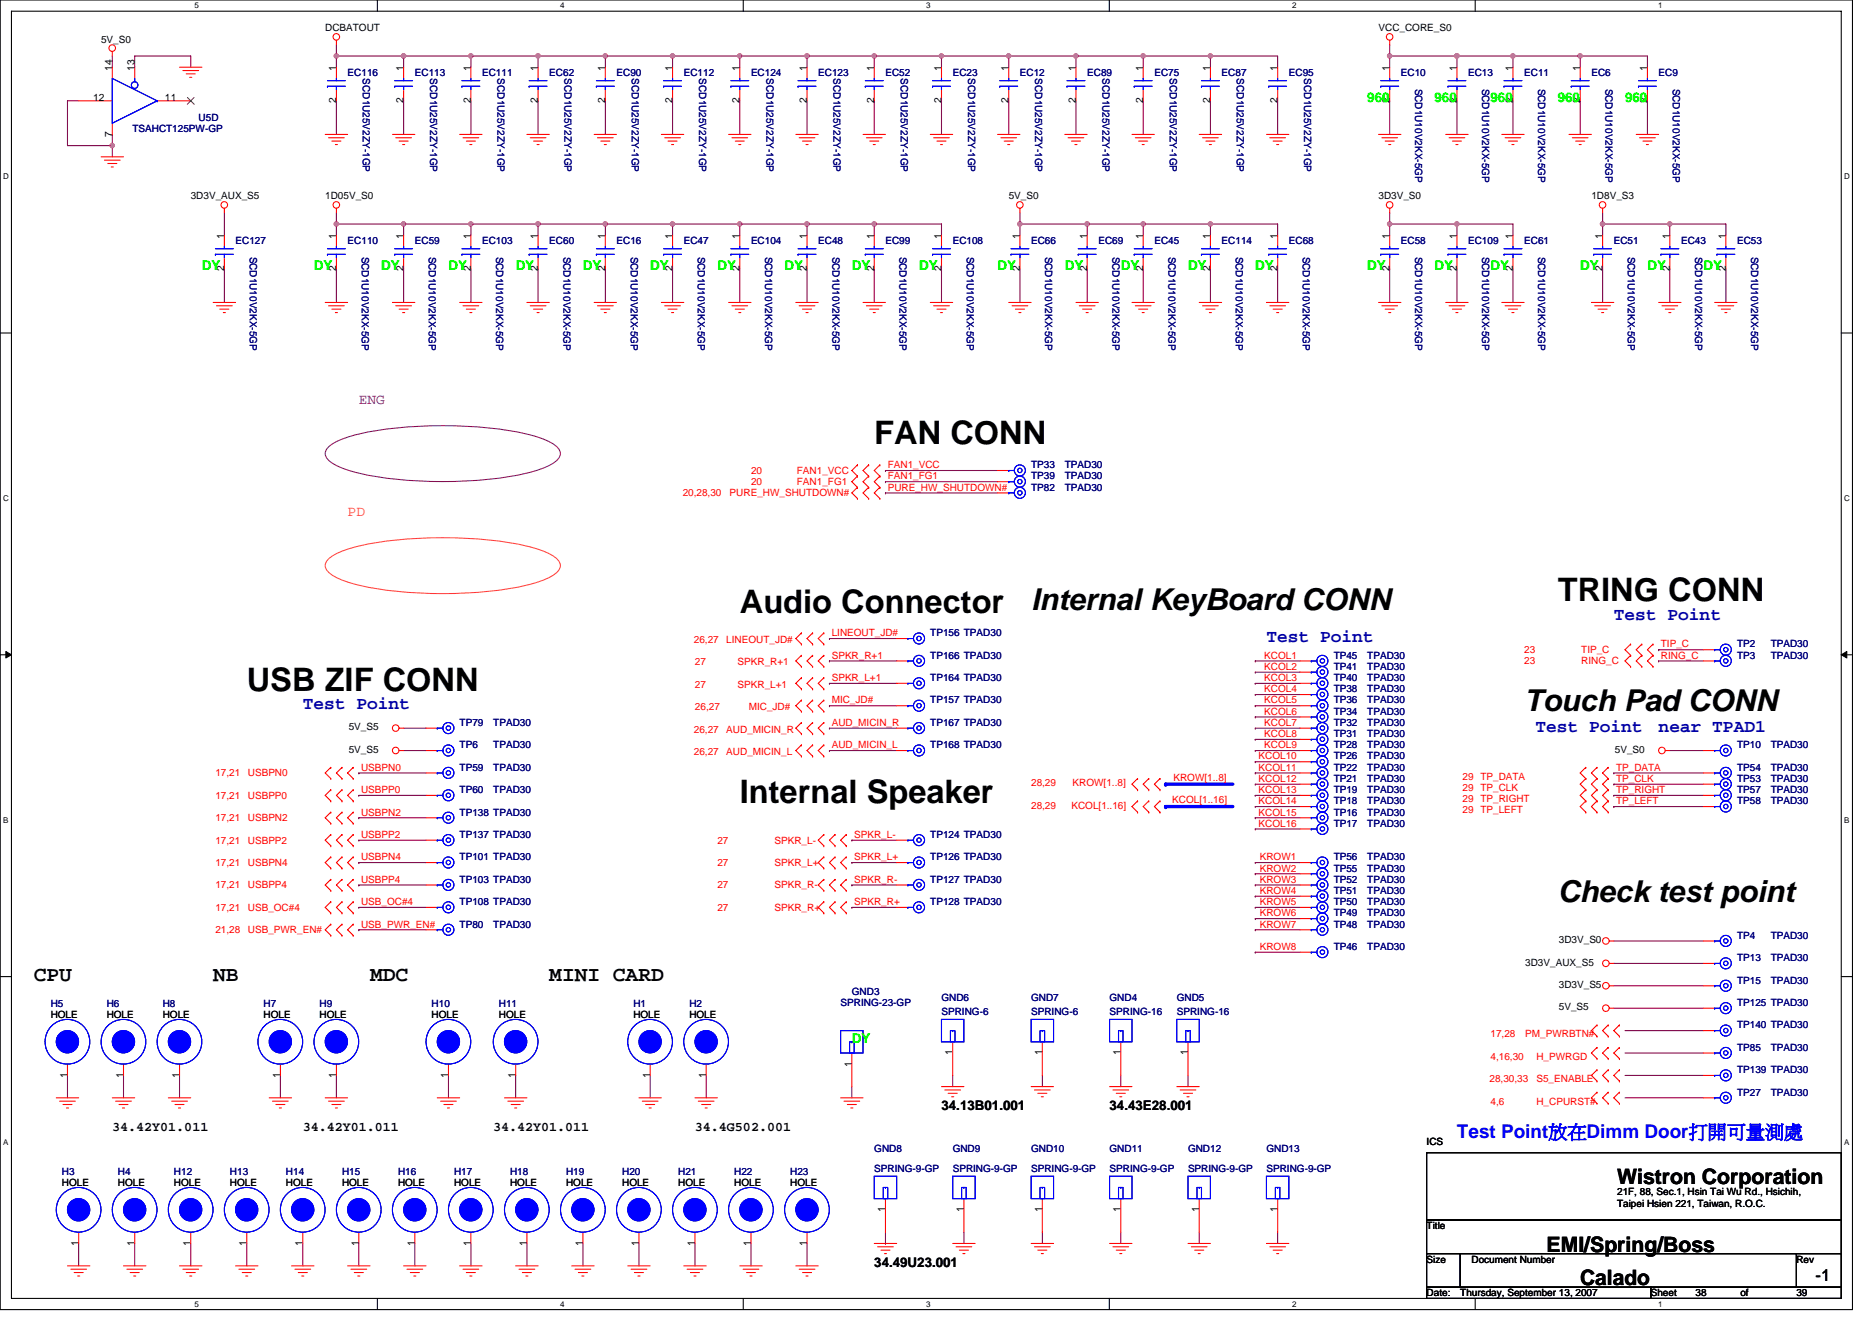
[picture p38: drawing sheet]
<svg xmlns="http://www.w3.org/2000/svg" width="297mm" height="210mm" viewBox="0 0 297 210" stroke-linecap="round" stroke-linejoin="round" font-family="sans-serif">
<defs><g id="words">
<g font-size="5.1">
<text x="138.7" y="70.5">FAN CONN</text>
<text x="247.2" y="95.4">TRING CONN</text>
<text x="117.4" y="97.2">Audio Connector</text>
<text x="39.2" y="109.7">USB ZIF CONN</text>
<text x="117.4" y="127.4">Internal Speaker</text>
</g>
<g font-size="4.8">
<text x="163.6" y="96.9">Internal KeyBoard CONN</text>
<text x="241.8" y="112.9">Touch Pad CONN</text>
<text x="247.2" y="143.1">Check test point</text>
</g>
<g font-size="3.4">
<text x="5.4" y="155.7">CPU</text>
<text x="33.8" y="155.7">NB</text>
<text x="58.7" y="155.7">MDC</text>
<text x="87.2" y="155.7">MINI CARD</text>
<text x="256.6" y="187.9">Wistron Corporation</text>
<text x="245.4" y="198.7">EMI/Spring/Boss</text>
<text x="250.7" y="204">Calado</text>
</g>
<text font-size="3" fill="#00f" x="231.2" y="180.6">Test Point放在Dimm Door打開可量測處</text>
<g font-size="2.8" fill="#0000a0">
<text x="201" y="101.9">Test Point</text>
<text x="256.1" y="98.4">Test Point</text>
<text x="48" y="112.6">Test Point</text>
<text x="243.6" y="116.1">Test Point</text>
<text x="263.2" y="116.1">near TPAD1</text>
</g>
<text font-size="2.6" x="288.1" y="203.3">-1</text>
<text font-size="2.3" fill="#800080" x="56.9" y="64.1">ENG</text>
<text font-size="2.3" fill="#ff8000" x="55.2" y="81.9">PD</text>
<g font-size="2.1" fill="#0f0">
<text x="217" y="16.2">960</text>
<text x="227.6" y="16.2">960</text>
<text x="236.5" y="16.2">960</text>
<text x="247.2" y="16.2">960</text>
<text x="257.8" y="16.2">960</text>
<text x="32" y="42.9">DY</text>
<text x="49.8" y="42.9">DY</text>
<text x="60.5" y="42.9">DY</text>
<text x="71.2" y="42.9">DY</text>
<text x="81.8" y="42.9">DY</text>
<text x="92.5" y="42.9">DY</text>
<text x="103.2" y="42.9">DY</text>
<text x="113.8" y="42.9">DY</text>
<text x="124.5" y="42.9">DY</text>
<text x="135.2" y="42.9">DY</text>
<text x="145.8" y="42.9">DY</text>
<text x="158.3" y="42.9">DY</text>
<text x="168.9" y="42.9">DY</text>
<text x="177.8" y="42.9">DY</text>
<text x="188.5" y="42.9">DY</text>
<text x="199.2" y="42.9">DY</text>
<text x="217" y="42.9">DY</text>
<text x="227.6" y="42.9">DY</text>
<text x="236.5" y="42.9">DY</text>
<text x="250.7" y="42.9">DY</text>
<text x="261.4" y="42.9">DY</text>
<text x="270.3" y="42.9">DY</text>
<text x="135.2" y="165.5">DY</text>
</g>
<g font-size="2.1">
<text x="17.8" y="179.6">34.42Y01.011</text>
<text x="48" y="179.6">34.42Y01.011</text>
<text x="78.3" y="179.6">34.42Y01.011</text>
<text x="110.3" y="179.6">34.4G502.001</text>
<text x="149.4" y="176.2">34.13B01.001</text>
<text x="176.1" y="176.2">34.43E28.001</text>
<text x="138.7" y="201.1">34.49U23.001</text>
</g>
<g font-size="1.6">
<text x="51.6" y="5">DCBATOUT</text>
<text x="218.7" y="5">VCC_CORE_S0</text>
<text x="16" y="6.8">5V_S0</text>
<text x="17.8" y="11.2" transform="rotate(-90 17.8 11.2)">14</text>
<text x="21.4" y="11.2" transform="rotate(-90 21.4 11.2)">13</text>
<text x="53.4" y="11.2" transform="rotate(-90 53.4 11.2)">1</text>
<text x="64" y="11.2" transform="rotate(-90 64 11.2)">1</text>
<text x="74.7" y="11.2" transform="rotate(-90 74.7 11.2)">1</text>
<text x="85.4" y="11.2" transform="rotate(-90 85.4 11.2)">1</text>
<text x="96" y="11.2" transform="rotate(-90 96 11.2)">1</text>
<text x="106.7" y="11.2" transform="rotate(-90 106.7 11.2)">1</text>
<text x="117.4" y="11.2" transform="rotate(-90 117.4 11.2)">1</text>
<text x="128" y="11.2" transform="rotate(-90 128 11.2)">1</text>
<text x="138.7" y="11.2" transform="rotate(-90 138.7 11.2)">1</text>
<text x="149.4" y="11.2" transform="rotate(-90 149.4 11.2)">1</text>
<text x="160" y="11.2" transform="rotate(-90 160 11.2)">1</text>
<text x="170.7" y="11.2" transform="rotate(-90 170.7 11.2)">1</text>
<text x="181.4" y="11.2" transform="rotate(-90 181.4 11.2)">1</text>
<text x="192" y="11.2" transform="rotate(-90 192 11.2)">1</text>
<text x="202.7" y="11.2" transform="rotate(-90 202.7 11.2)">1</text>
<text x="220.5" y="11.2" transform="rotate(-90 220.5 11.2)">1</text>
<text x="231.2" y="11.2" transform="rotate(-90 231.2 11.2)">1</text>
<text x="240" y="11.2" transform="rotate(-90 240 11.2)">1</text>
<text x="250.7" y="11.2" transform="rotate(-90 250.7 11.2)">1</text>
<text x="261.4" y="11.2" transform="rotate(-90 261.4 11.2)">1</text>
<text x="14.8" y="16">12</text>
<text x="26.2" y="16">11</text>
<text x="53.4" y="16.4" transform="rotate(-90 53.4 16.4)">2</text>
<text x="64" y="16.4" transform="rotate(-90 64 16.4)">2</text>
<text x="74.7" y="16.4" transform="rotate(-90 74.7 16.4)">2</text>
<text x="85.4" y="16.4" transform="rotate(-90 85.4 16.4)">2</text>
<text x="96" y="16.4" transform="rotate(-90 96 16.4)">2</text>
<text x="106.7" y="16.4" transform="rotate(-90 106.7 16.4)">2</text>
<text x="117.4" y="16.4" transform="rotate(-90 117.4 16.4)">2</text>
<text x="128" y="16.4" transform="rotate(-90 128 16.4)">2</text>
<text x="138.7" y="16.4" transform="rotate(-90 138.7 16.4)">2</text>
<text x="149.4" y="16.4" transform="rotate(-90 149.4 16.4)">2</text>
<text x="160" y="16.4" transform="rotate(-90 160 16.4)">2</text>
<text x="170.7" y="16.4" transform="rotate(-90 170.7 16.4)">2</text>
<text x="181.4" y="16.4" transform="rotate(-90 181.4 16.4)">2</text>
<text x="192" y="16.4" transform="rotate(-90 192 16.4)">2</text>
<text x="202.7" y="16.4" transform="rotate(-90 202.7 16.4)">2</text>
<text x="220.5" y="16.4" transform="rotate(-90 220.5 16.4)">2</text>
<text x="231.2" y="16.4" transform="rotate(-90 231.2 16.4)">2</text>
<text x="240" y="16.4" transform="rotate(-90 240 16.4)">2</text>
<text x="250.7" y="16.4" transform="rotate(-90 250.7 16.4)">2</text>
<text x="261.4" y="16.4" transform="rotate(-90 261.4 16.4)">2</text>
<text x="17.8" y="21.7" transform="rotate(-90 17.8 21.7)">7</text>
<text x="30.3" y="31.6">3D3V_AUX_S5</text>
<text x="51.6" y="31.6">1D05V_S0</text>
<text x="160.1" y="31.6">5V_S0</text>
<text x="218.7" y="31.6">3D3V_S0</text>
<text x="252.5" y="31.6">1D8V_S3</text>
<text x="35.6" y="37.9" transform="rotate(-90 35.6 37.9)">1</text>
<text x="53.4" y="37.9" transform="rotate(-90 53.4 37.9)">1</text>
<text x="64" y="37.9" transform="rotate(-90 64 37.9)">1</text>
<text x="74.7" y="37.9" transform="rotate(-90 74.7 37.9)">1</text>
<text x="85.4" y="37.9" transform="rotate(-90 85.4 37.9)">1</text>
<text x="96" y="37.9" transform="rotate(-90 96 37.9)">1</text>
<text x="106.7" y="37.9" transform="rotate(-90 106.7 37.9)">1</text>
<text x="117.4" y="37.9" transform="rotate(-90 117.4 37.9)">1</text>
<text x="128" y="37.9" transform="rotate(-90 128 37.9)">1</text>
<text x="138.7" y="37.9" transform="rotate(-90 138.7 37.9)">1</text>
<text x="149.4" y="37.9" transform="rotate(-90 149.4 37.9)">1</text>
<text x="161.8" y="37.9" transform="rotate(-90 161.8 37.9)">1</text>
<text x="172.5" y="37.9" transform="rotate(-90 172.5 37.9)">1</text>
<text x="181.4" y="37.9" transform="rotate(-90 181.4 37.9)">1</text>
<text x="192" y="37.9" transform="rotate(-90 192 37.9)">1</text>
<text x="202.7" y="37.9" transform="rotate(-90 202.7 37.9)">1</text>
<text x="220.5" y="37.9" transform="rotate(-90 220.5 37.9)">1</text>
<text x="231.2" y="37.9" transform="rotate(-90 231.2 37.9)">1</text>
<text x="240" y="37.9" transform="rotate(-90 240 37.9)">1</text>
<text x="254.3" y="37.9" transform="rotate(-90 254.3 37.9)">1</text>
<text x="264.9" y="37.9" transform="rotate(-90 264.9 37.9)">1</text>
<text x="273.8" y="37.9" transform="rotate(-90 273.8 37.9)">1</text>
<text x="35.6" y="43.1" transform="rotate(-90 35.6 43.1)">2</text>
<text x="53.4" y="43.1" transform="rotate(-90 53.4 43.1)">2</text>
<text x="64" y="43.1" transform="rotate(-90 64 43.1)">2</text>
<text x="74.7" y="43.1" transform="rotate(-90 74.7 43.1)">2</text>
<text x="85.4" y="43.1" transform="rotate(-90 85.4 43.1)">2</text>
<text x="96" y="43.1" transform="rotate(-90 96 43.1)">2</text>
<text x="106.7" y="43.1" transform="rotate(-90 106.7 43.1)">2</text>
<text x="117.4" y="43.1" transform="rotate(-90 117.4 43.1)">2</text>
<text x="128" y="43.1" transform="rotate(-90 128 43.1)">2</text>
<text x="138.7" y="43.1" transform="rotate(-90 138.7 43.1)">2</text>
<text x="149.4" y="43.1" transform="rotate(-90 149.4 43.1)">2</text>
<text x="161.8" y="43.1" transform="rotate(-90 161.8 43.1)">2</text>
<text x="172.5" y="43.1" transform="rotate(-90 172.5 43.1)">2</text>
<text x="181.4" y="43.1" transform="rotate(-90 181.4 43.1)">2</text>
<text x="192" y="43.1" transform="rotate(-90 192 43.1)">2</text>
<text x="202.7" y="43.1" transform="rotate(-90 202.7 43.1)">2</text>
<text x="220.5" y="43.1" transform="rotate(-90 220.5 43.1)">2</text>
<text x="231.2" y="43.1" transform="rotate(-90 231.2 43.1)">2</text>
<text x="240" y="43.1" transform="rotate(-90 240 43.1)">2</text>
<text x="254.3" y="43.1" transform="rotate(-90 254.3 43.1)">2</text>
<text x="264.9" y="43.1" transform="rotate(-90 264.9 43.1)">2</text>
<text x="273.8" y="43.1" transform="rotate(-90 273.8 43.1)">2</text>
<text x="55.3" y="115.9">5V_S5</text>
<text x="55.3" y="119.5">5V_S5</text>
<text x="256.2" y="119.5">5V_S0</text>
<text x="247.4" y="149.7">3D3V_S0</text>
<text x="242" y="153.3">3D3V_AUX_S5</text>
<text x="8" y="161.6">HOLE</text>
<text x="16.9" y="161.6">HOLE</text>
<text x="25.8" y="161.6">HOLE</text>
<text x="41.8" y="161.6">HOLE</text>
<text x="50.7" y="161.6">HOLE</text>
<text x="68.5" y="161.6">HOLE</text>
<text x="79.2" y="161.6">HOLE</text>
<text x="100.5" y="161.6">HOLE</text>
<text x="109.4" y="161.6">HOLE</text>
<text x="247.4" y="160.4">5V_S5</text>
<text x="247.4" y="156.8">3D3V_S5</text>
<text x="151.1" y="167.5" transform="rotate(-90 151.1 167.5)">1</text>
<text x="165.4" y="167.5" transform="rotate(-90 165.4 167.5)">1</text>
<text x="177.8" y="167.5" transform="rotate(-90 177.8 167.5)">1</text>
<text x="188.5" y="167.5" transform="rotate(-90 188.5 167.5)">1</text>
<text x="10.7" y="171.1" transform="rotate(-90 10.7 171.1)">1</text>
<text x="19.6" y="171.1" transform="rotate(-90 19.6 171.1)">1</text>
<text x="28.5" y="171.1" transform="rotate(-90 28.5 171.1)">1</text>
<text x="44.5" y="171.1" transform="rotate(-90 44.5 171.1)">1</text>
<text x="53.4" y="171.1" transform="rotate(-90 53.4 171.1)">1</text>
<text x="71.1" y="171.1" transform="rotate(-90 71.1 171.1)">1</text>
<text x="81.8" y="171.1" transform="rotate(-90 81.8 171.1)">1</text>
<text x="103.1" y="171.1" transform="rotate(-90 103.1 171.1)">1</text>
<text x="112" y="171.1" transform="rotate(-90 112 171.1)">1</text>
<text x="135.1" y="169.3" transform="rotate(-90 135.1 169.3)">1</text>
<text x="226.4" y="181.7">ICS</text>
<text x="9.8" y="188.3">HOLE</text>
<text x="18.7" y="188.3">HOLE</text>
<text x="27.6" y="188.3">HOLE</text>
<text x="36.5" y="188.3">HOLE</text>
<text x="45.4" y="188.3">HOLE</text>
<text x="54.3" y="188.3">HOLE</text>
<text x="63.2" y="188.3">HOLE</text>
<text x="72" y="188.3">HOLE</text>
<text x="80.9" y="188.3">HOLE</text>
<text x="89.8" y="188.3">HOLE</text>
<text x="98.7" y="188.3">HOLE</text>
<text x="107.6" y="188.3">HOLE</text>
<text x="116.5" y="188.3">HOLE</text>
<text x="125.4" y="188.3">HOLE</text>
<text x="256.6" y="189.7">21F, 88, Sec.1, Hsin Tai Wu Rd., Hsichih,</text>
<text x="256.6" y="191.5">Taipei Hsien 221, Taiwan, R.O.C.</text>
<text x="12.5" y="197.7" transform="rotate(-90 12.5 197.7)">1</text>
<text x="21.4" y="197.7" transform="rotate(-90 21.4 197.7)">1</text>
<text x="30.2" y="197.7" transform="rotate(-90 30.2 197.7)">1</text>
<text x="39.1" y="197.7" transform="rotate(-90 39.1 197.7)">1</text>
<text x="48" y="197.7" transform="rotate(-90 48 197.7)">1</text>
<text x="56.9" y="197.7" transform="rotate(-90 56.9 197.7)">1</text>
<text x="65.8" y="197.7" transform="rotate(-90 65.8 197.7)">1</text>
<text x="74.7" y="197.7" transform="rotate(-90 74.7 197.7)">1</text>
<text x="83.6" y="197.7" transform="rotate(-90 83.6 197.7)">1</text>
<text x="92.5" y="197.7" transform="rotate(-90 92.5 197.7)">1</text>
<text x="101.4" y="197.7" transform="rotate(-90 101.4 197.7)">1</text>
<text x="110.3" y="197.7" transform="rotate(-90 110.3 197.7)">1</text>
<text x="119.1" y="197.7" transform="rotate(-90 119.1 197.7)">1</text>
<text x="128" y="197.7" transform="rotate(-90 128 197.7)">1</text>
<text x="140.5" y="192.4" transform="rotate(-90 140.5 192.4)">1</text>
<text x="152.9" y="192.4" transform="rotate(-90 152.9 192.4)">1</text>
<text x="165.4" y="192.4" transform="rotate(-90 165.4 192.4)">1</text>
<text x="177.8" y="192.4" transform="rotate(-90 177.8 192.4)">1</text>
<text x="190.3" y="192.4" transform="rotate(-90 190.3 192.4)">1</text>
<text x="202.7" y="192.4" transform="rotate(-90 202.7 192.4)">1</text>
<text x="226.4" y="195.1">Title</text>
<text x="226.4" y="200.4">Size</text>
<text x="233.5" y="200.4">Document Number</text>
<text x="285" y="200.4">Rev</text>
<text x="226.4" y="205.7">Date:</text>
<text x="231.7" y="205.7">Thursday, September 13, 2007</text>
<text x="261.9" y="205.7">Sheet</text>
<text x="269" y="205.7">38</text>
<text x="276.2" y="205.7">of</text>
<text x="285" y="205.7">39</text>
</g>
<g font-size="1.6" fill="#000080">
<text x="55.2" y="12.1">EC116</text>
<text x="57.6" y="12.4" transform="rotate(90 57.6 12.4)">SCD1U25V2ZY-1GP</text>
<text x="65.8" y="12.1">EC113</text>
<text x="68.3" y="12.4" transform="rotate(90 68.3 12.4)">SCD1U25V2ZY-1GP</text>
<text x="76.5" y="12.1">EC111</text>
<text x="78.9" y="12.4" transform="rotate(90 78.9 12.4)">SCD1U25V2ZY-1GP</text>
<text x="87.2" y="12.1">EC62</text>
<text x="89.6" y="12.4" transform="rotate(90 89.6 12.4)">SCD1U25V2ZY-1GP</text>
<text x="97.8" y="12.1">EC90</text>
<text x="100.3" y="12.4" transform="rotate(90 100.3 12.4)">SCD1U25V2ZY-1GP</text>
<text x="108.5" y="12.1">EC112</text>
<text x="110.9" y="12.4" transform="rotate(90 110.9 12.4)">SCD1U25V2ZY-1GP</text>
<text x="119.2" y="12.1">EC124</text>
<text x="121.6" y="12.4" transform="rotate(90 121.6 12.4)">SCD1U25V2ZY-1GP</text>
<text x="129.8" y="12.1">EC123</text>
<text x="132.3" y="12.4" transform="rotate(90 132.3 12.4)">SCD1U25V2ZY-1GP</text>
<text x="140.5" y="12.1">EC52</text>
<text x="142.9" y="12.4" transform="rotate(90 142.9 12.4)">SCD1U25V2ZY-1GP</text>
<text x="151.2" y="12.1">EC23</text>
<text x="153.6" y="12.4" transform="rotate(90 153.6 12.4)">SCD1U25V2ZY-1GP</text>
<text x="161.8" y="12.1">EC12</text>
<text x="164.3" y="12.4" transform="rotate(90 164.3 12.4)">SCD1U25V2ZY-1GP</text>
<text x="172.5" y="12.1">EC89</text>
<text x="174.9" y="12.4" transform="rotate(90 174.9 12.4)">SCD1U25V2ZY-1GP</text>
<text x="183.2" y="12.1">EC75</text>
<text x="185.6" y="12.4" transform="rotate(90 185.6 12.4)">SCD1U25V2ZY-1GP</text>
<text x="193.8" y="12.1">EC87</text>
<text x="196.3" y="12.4" transform="rotate(90 196.3 12.4)">SCD1U25V2ZY-1GP</text>
<text x="204.5" y="12.1">EC95</text>
<text x="206.9" y="12.4" transform="rotate(90 206.9 12.4)">SCD1U25V2ZY-1GP</text>
<text x="222.3" y="12.1">EC10</text>
<text x="224.5" y="14.1" transform="rotate(90 224.5 14.1)">SCD1U10V2KX-5GP</text>
<text x="233" y="12.1">EC13</text>
<text x="235.2" y="14.1" transform="rotate(90 235.2 14.1)">SCD1U10V2KX-5GP</text>
<text x="241.8" y="12.1">EC11</text>
<text x="244.1" y="14.1" transform="rotate(90 244.1 14.1)">SCD1U10V2KX-5GP</text>
<text x="252.5" y="12.1">EC6</text>
<text x="254.8" y="14.1" transform="rotate(90 254.8 14.1)">SCD1U10V2KX-5GP</text>
<text x="263.2" y="12.1">EC9</text>
<text x="265.4" y="14.1" transform="rotate(90 265.4 14.1)">SCD1U10V2KX-5GP</text>
<text x="21" y="21">TSAHCT125PW-GP</text>
<text x="31.5" y="19.2">U5D</text>
<text x="37.4" y="38.8">EC127</text>
<text x="39.6" y="40.7" transform="rotate(90 39.6 40.7)">SCD1U10V2KX-5GP</text>
<text x="55.2" y="38.8">EC110</text>
<text x="57.4" y="40.7" transform="rotate(90 57.4 40.7)">SCD1U10V2KX-5GP</text>
<text x="65.8" y="38.8">EC59</text>
<text x="68.1" y="40.7" transform="rotate(90 68.1 40.7)">SCD1U10V2KX-5GP</text>
<text x="76.5" y="38.8">EC103</text>
<text x="78.7" y="40.7" transform="rotate(90 78.7 40.7)">SCD1U10V2KX-5GP</text>
<text x="87.2" y="38.8">EC60</text>
<text x="89.4" y="40.7" transform="rotate(90 89.4 40.7)">SCD1U10V2KX-5GP</text>
<text x="97.8" y="38.8">EC16</text>
<text x="100.1" y="40.7" transform="rotate(90 100.1 40.7)">SCD1U10V2KX-5GP</text>
<text x="108.5" y="38.8">EC47</text>
<text x="110.7" y="40.7" transform="rotate(90 110.7 40.7)">SCD1U10V2KX-5GP</text>
<text x="119.2" y="38.8">EC104</text>
<text x="121.4" y="40.7" transform="rotate(90 121.4 40.7)">SCD1U10V2KX-5GP</text>
<text x="129.8" y="38.8">EC48</text>
<text x="132.1" y="40.7" transform="rotate(90 132.1 40.7)">SCD1U10V2KX-5GP</text>
<text x="140.5" y="38.8">EC99</text>
<text x="142.7" y="40.7" transform="rotate(90 142.7 40.7)">SCD1U10V2KX-5GP</text>
<text x="151.2" y="38.8">EC108</text>
<text x="153.4" y="40.7" transform="rotate(90 153.4 40.7)">SCD1U10V2KX-5GP</text>
<text x="163.6" y="38.8">EC66</text>
<text x="165.9" y="40.7" transform="rotate(90 165.9 40.7)">SCD1U10V2KX-5GP</text>
<text x="174.3" y="38.8">EC69</text>
<text x="176.5" y="40.7" transform="rotate(90 176.5 40.7)">SCD1U10V2KX-5GP</text>
<text x="183.2" y="38.8">EC45</text>
<text x="185.4" y="40.7" transform="rotate(90 185.4 40.7)">SCD1U10V2KX-5GP</text>
<text x="193.8" y="38.8">EC114</text>
<text x="196.1" y="40.7" transform="rotate(90 196.1 40.7)">SCD1U10V2KX-5GP</text>
<text x="204.5" y="38.8">EC68</text>
<text x="206.8" y="40.7" transform="rotate(90 206.8 40.7)">SCD1U10V2KX-5GP</text>
<text x="222.3" y="38.8">EC58</text>
<text x="224.5" y="40.7" transform="rotate(90 224.5 40.7)">SCD1U10V2KX-5GP</text>
<text x="233" y="38.8">EC109</text>
<text x="235.2" y="40.7" transform="rotate(90 235.2 40.7)">SCD1U10V2KX-5GP</text>
<text x="241.8" y="38.8">EC61</text>
<text x="244.1" y="40.7" transform="rotate(90 244.1 40.7)">SCD1U10V2KX-5GP</text>
<text x="256.1" y="38.8">EC51</text>
<text x="258.3" y="40.7" transform="rotate(90 258.3 40.7)">SCD1U10V2KX-5GP</text>
<text x="266.7" y="38.8">EC43</text>
<text x="269" y="40.7" transform="rotate(90 269 40.7)">SCD1U10V2KX-5GP</text>
<text x="275.6" y="38.8">EC53</text>
<text x="277.9" y="40.7" transform="rotate(90 277.9 40.7)">SCD1U10V2KX-5GP</text>
<text x="163.6" y="74.3">TP33</text>
<text x="163.6" y="77.9">TP82</text>
<text x="163.6" y="76.1">TP39</text>
<text x="168.9" y="74.3">TPAD30</text>
<text x="168.9" y="77.9">TPAD30</text>
<text x="168.9" y="76.1">TPAD30</text>
<text x="147.6" y="101">TP156 TPAD30</text>
<text x="147.6" y="104.5">TP166 TPAD30</text>
<text x="211.6" y="104.5">TP45</text>
<text x="211.6" y="106.3">TP41</text>
<text x="217" y="104.5">TPAD30</text>
<text x="217" y="106.3">TPAD30</text>
<text x="275.6" y="104.5">TP3</text>
<text x="275.6" y="102.8">TP2</text>
<text x="281" y="104.5">TPAD30</text>
<text x="281" y="102.8">TPAD30</text>
<text x="147.6" y="108.1">TP164 TPAD30</text>
<text x="147.6" y="111.7">TP157 TPAD30</text>
<text x="211.6" y="111.7">TP36</text>
<text x="211.6" y="108.1">TP40</text>
<text x="211.6" y="113.4">TP34</text>
<text x="211.6" y="109.9">TP38</text>
<text x="217" y="111.7">TPAD30</text>
<text x="217" y="108.1">TPAD30</text>
<text x="217" y="113.4">TPAD30</text>
<text x="217" y="109.9">TPAD30</text>
<text x="72.9" y="118.8">TP6</text>
<text x="72.9" y="115.2">TP79</text>
<text x="78.3" y="115.2">TPAD30</text>
<text x="78.3" y="118.8">TPAD30</text>
<text x="147.6" y="115.2">TP167 TPAD30</text>
<text x="147.6" y="118.8">TP168 TPAD30</text>
<text x="211.6" y="118.8">TP28</text>
<text x="211.6" y="115.2">TP32</text>
<text x="211.6" y="117">TP31</text>
<text x="217" y="118.8">TPAD30</text>
<text x="217" y="115.2">TPAD30</text>
<text x="217" y="117">TPAD30</text>
<text x="275.6" y="118.8">TP10</text>
<text x="281" y="118.8">TPAD30</text>
<text x="72.9" y="125.9">TP60</text>
<text x="72.9" y="122.3">TP59</text>
<text x="78.3" y="125.9">TPAD30</text>
<text x="78.3" y="122.3">TPAD30</text>
<text x="211.6" y="125.9">TP19</text>
<text x="211.6" y="122.3">TP22</text>
<text x="211.6" y="124.1">TP21</text>
<text x="211.6" y="120.5">TP26</text>
<text x="217" y="125.9">TPAD30</text>
<text x="217" y="122.3">TPAD30</text>
<text x="217" y="124.1">TPAD30</text>
<text x="217" y="120.5">TPAD30</text>
<text x="275.6" y="124.1">TP53</text>
<text x="275.6" y="122.3">TP54</text>
<text x="275.6" y="125.9">TP57</text>
<text x="281" y="124.1">TPAD30</text>
<text x="281" y="122.3">TPAD30</text>
<text x="281" y="125.9">TPAD30</text>
<text x="72.9" y="129.4">TP138 TPAD30</text>
<text x="211.6" y="129.4">TP16</text>
<text x="211.6" y="131.2">TP17</text>
<text x="211.6" y="127.7">TP18</text>
<text x="217" y="129.4">TPAD30</text>
<text x="217" y="131.2">TPAD30</text>
<text x="217" y="127.7">TPAD30</text>
<text x="275.6" y="127.7">TP58</text>
<text x="281" y="127.7">TPAD30</text>
<text x="72.9" y="133">TP137 TPAD30</text>
<text x="72.9" y="136.5">TP101 TPAD30</text>
<text x="147.6" y="133">TP124 TPAD30</text>
<text x="147.6" y="136.5">TP126 TPAD30</text>
<text x="211.6" y="136.5">TP56</text>
<text x="217" y="136.5">TPAD30</text>
<text x="72.9" y="140.1">TP103 TPAD30</text>
<text x="72.9" y="143.7">TP108 TPAD30</text>
<text x="147.6" y="143.7">TP128 TPAD30</text>
<text x="147.6" y="140.1">TP127 TPAD30</text>
<text x="211.6" y="140.1">TP52</text>
<text x="211.6" y="143.7">TP50</text>
<text x="211.6" y="141.9">TP51</text>
<text x="211.6" y="138.3">TP55</text>
<text x="217" y="140.1">TPAD30</text>
<text x="217" y="143.7">TPAD30</text>
<text x="217" y="141.9">TPAD30</text>
<text x="217" y="138.3">TPAD30</text>
<text x="72.9" y="147.2">TP80</text>
<text x="78.3" y="147.2">TPAD30</text>
<text x="211.6" y="145.4">TP49</text>
<text x="211.6" y="147.2">TP48</text>
<text x="217" y="145.4">TPAD30</text>
<text x="217" y="147.2">TPAD30</text>
<text x="275.6" y="149">TP4</text>
<text x="281" y="149">TPAD30</text>
<text x="211.6" y="150.8">TP46</text>
<text x="217" y="150.8">TPAD30</text>
<text x="275.6" y="152.5">TP13</text>
<text x="281" y="152.5">TPAD30</text>
<text x="8" y="159.8">H5</text>
<text x="16.9" y="159.8">H6</text>
<text x="25.8" y="159.8">H8</text>
<text x="41.8" y="159.8">H7</text>
<text x="50.7" y="159.8">H9</text>
<text x="68.5" y="159.8">H10</text>
<text x="79.2" y="159.8">H11</text>
<text x="100.5" y="159.8">H1</text>
<text x="109.4" y="159.8">H2</text>
<text x="133.4" y="159.7">SPRING-23-GP</text>
<text x="135.2" y="157.9">GND3</text>
<text x="149.4" y="158.9">GND6</text>
<text x="149.4" y="161.1">SPRING-6</text>
<text x="163.6" y="158.9">GND7</text>
<text x="163.6" y="161.1">SPRING-6</text>
<text x="176.1" y="158.9">GND4</text>
<text x="176.1" y="161.1">SPRING-16</text>
<text x="186.7" y="158.9">GND5</text>
<text x="186.7" y="161.1">SPRING-16</text>
<text x="275.6" y="159.7">TP125 TPAD30</text>
<text x="275.6" y="156.1">TP15</text>
<text x="281" y="156.1">TPAD30</text>
<text x="275.6" y="166.8">TP85</text>
<text x="275.6" y="163.2">TP140 TPAD30</text>
<text x="281" y="166.8">TPAD30</text>
<text x="275.6" y="170.3">TP139 TPAD30</text>
<text x="275.6" y="173.9">TP27</text>
<text x="281" y="173.9">TPAD30</text>
<text x="138.7" y="182.8">GND8</text>
<text x="138.7" y="186">SPRING-9-GP</text>
<text x="151.2" y="182.8">GND9</text>
<text x="151.2" y="186">SPRING-9-GP</text>
<text x="163.6" y="182.8">GND10</text>
<text x="163.6" y="186">SPRING-9-GP</text>
<text x="176.1" y="182.8">GND11</text>
<text x="176.1" y="186">SPRING-9-GP</text>
<text x="188.5" y="182.8">GND12</text>
<text x="188.5" y="186">SPRING-9-GP</text>
<text x="201" y="182.8">GND13</text>
<text x="201" y="186">SPRING-9-GP</text>
<text x="9.8" y="186.5">H3</text>
<text x="18.7" y="186.5">H4</text>
<text x="27.6" y="186.5">H12</text>
<text x="36.5" y="186.5">H13</text>
<text x="45.4" y="186.5">H14</text>
<text x="54.3" y="186.5">H15</text>
<text x="63.2" y="186.5">H16</text>
<text x="72" y="186.5">H17</text>
<text x="80.9" y="186.5">H18</text>
<text x="89.8" y="186.5">H19</text>
<text x="98.7" y="186.5">H20</text>
<text x="107.6" y="186.5">H21</text>
<text x="116.5" y="186.5">H22</text>
<text x="125.4" y="186.5">H23</text>
</g>
<g font-size="1.6" fill="#f00">
<text x="119.2" y="77">20</text>
<text x="119.2" y="75.2">20</text>
<text x="126.4" y="77">FAN1_FG1</text>
<text x="126.4" y="75.2">FAN1_VCC</text>
<text x="140.9" y="77.9">PURE_HW_SHUTDOWN#</text>
<text x="140.9" y="76.1">FAN1_FG1</text>
<text x="140.9" y="74.3">FAN1_VCC</text>
<text x="108.3" y="78.8">20,28,30</text>
<text x="115.8" y="78.8">PURE_HW_SHUTDOWN#</text>
<text x="132" y="101">LINEOUT_JD#</text>
<text x="110.1" y="102">26,27</text>
<text x="110.3" y="105.6">27</text>
<text x="115.2" y="102">LINEOUT_JD#</text>
<text x="117" y="105.6">SPKR_R+1</text>
<text x="132" y="104.5">SPKR_R+1</text>
<text x="200.6" y="104.5">KCOL1</text>
<text x="200.6" y="106.3">KCOL2</text>
<text x="241.8" y="103.7">23</text>
<text x="241.8" y="105.4">23</text>
<text x="250.9" y="103.7">TIP_C</text>
<text x="250.9" y="105.4">RING_C</text>
<text x="263.5" y="102.8">TIP_C</text>
<text x="263.5" y="104.5">RING_C</text>
<text x="110.3" y="109.2">27</text>
<text x="110.3" y="112.7">26,27</text>
<text x="117" y="109.2">SPKR_L+1</text>
<text x="118.8" y="112.7">MIC_JD#</text>
<text x="132" y="108.1">SPKR_L+1</text>
<text x="132" y="111.7">MIC_JD#</text>
<text x="200.6" y="111.7">KCOL5</text>
<text x="200.6" y="109.9">KCOL4</text>
<text x="200.6" y="113.4">KCOL6</text>
<text x="200.6" y="108.1">KCOL3</text>
<text x="110.1" y="116.3">26,27</text>
<text x="110.1" y="119.8">26,27</text>
<text x="115.2" y="116.3">AUD_MICIN_R</text>
<text x="115.2" y="119.8">AUD_MICIN_L</text>
<text x="132" y="115.2">AUD_MICIN_R</text>
<text x="132" y="118.8">AUD_MICIN_L</text>
<text x="200.6" y="118.8">KCOL9</text>
<text x="200.6" y="115.2">KCOL7</text>
<text x="200.6" y="117">KCOL8</text>
<text x="34.2" y="123.2">17,21</text>
<text x="39.3" y="123.2">USBPN0</text>
<text x="57.3" y="125.9">USBPP0</text>
<text x="57.3" y="122.3">USBPN0</text>
<text x="163.6" y="124.8">28,29</text>
<text x="170.2" y="124.8">KROW[1..8]</text>
<text x="186.2" y="123.9">KROW[1..8]</text>
<text x="199.7" y="122.3">KCOL11</text>
<text x="199.7" y="124.1">KCOL12</text>
<text x="199.7" y="120.5">KCOL10</text>
<text x="199.7" y="125.9">KCOL13</text>
<text x="232.1" y="123.7">29 TP_DATA</text>
<text x="232.1" y="125.5">29 TP_CLK</text>
<text x="256.4" y="122.3">TP_DATA</text>
<text x="256.4" y="124.1">TP_CLK</text>
<text x="256.4" y="125.9">TP_RIGHT</text>
<text x="34.2" y="130.3">17,21</text>
<text x="34.2" y="126.8">17,21</text>
<text x="39.3" y="130.3">USBPN2</text>
<text x="39.3" y="126.8">USBPP0</text>
<text x="57.3" y="129.4">USBPN2</text>
<text x="163.6" y="128.4">28,29</text>
<text x="170" y="128.4">KCOL[1..16]</text>
<text x="186" y="127.5">KCOL[1..16]</text>
<text x="199.7" y="131.2">KCOL16</text>
<text x="199.7" y="127.7">KCOL14</text>
<text x="199.7" y="129.4">KCOL15</text>
<text x="232.1" y="127.3">29 TP_RIGHT</text>
<text x="232.1" y="129.1">29 TP_LEFT</text>
<text x="256.4" y="127.7">TP_LEFT</text>
<text x="34.2" y="133.9">17,21</text>
<text x="34.2" y="137.4">17,21</text>
<text x="39.3" y="133.9">USBPP2</text>
<text x="39.3" y="137.4">USBPN4</text>
<text x="57.3" y="133">USBPP2</text>
<text x="57.3" y="136.5">USBPN4</text>
<text x="113.8" y="133.9">27</text>
<text x="113.8" y="137.4">27</text>
<text x="122.9" y="133.9">SPKR_L-</text>
<text x="122.9" y="137.4">SPKR_L+</text>
<text x="135.5" y="133">SPKR_L-</text>
<text x="135.5" y="136.5">SPKR_L+</text>
<text x="199.9" y="136.5">KROW1</text>
<text x="34.2" y="141">17,21</text>
<text x="39.3" y="141">USBPP4</text>
<text x="57.3" y="140.1">USBPP4</text>
<text x="57.3" y="143.7">USB_OC#4</text>
<text x="113.8" y="141">27</text>
<text x="122.9" y="141">SPKR_R-</text>
<text x="135.5" y="143.7">SPKR_R+</text>
<text x="135.5" y="140.1">SPKR_R-</text>
<text x="199.9" y="140.1">KROW3</text>
<text x="199.9" y="143.7">KROW5</text>
<text x="199.9" y="138.3">KROW2</text>
<text x="199.9" y="141.9">KROW4</text>
<text x="34.2" y="144.5">17,21</text>
<text x="34.2" y="148.1">21,28</text>
<text x="39.3" y="144.5">USB_OC#4</text>
<text x="39.3" y="148.1">USB_PWR_EN#</text>
<text x="57.3" y="147.2">USB_PWR_EN#</text>
<text x="113.8" y="144.5">27</text>
<text x="122.9" y="144.5">SPKR_R+</text>
<text x="199.9" y="145.4">KROW6</text>
<text x="199.9" y="147.2">KROW7</text>
<text x="199.9" y="150.8">KROW8</text>
<text x="236.5" y="164.6">17,28</text>
<text x="242" y="164.6">PM_PWRBTN#</text>
<text x="236.3" y="171.7">28,30,33</text>
<text x="236.5" y="168.2">4,16,30</text>
<text x="243.8" y="171.7">S5_ENABLE</text>
<text x="243.8" y="168.2">H_PWRGD</text>
<text x="236.5" y="175.3">4,6</text>
<text x="243.8" y="175.3">H_CPURST#</text>
</g>
<g font-size="1.3">
<text x="30.8" y="1.3">5</text>
<text x="88.9" y="1.3">4</text>
<text x="147" y="1.3">3</text>
<text x="205" y="1.3">2</text>
<text x="263.1" y="1.3">1</text>
<text x=".5" y="28.4">D</text>
<text x="292.6" y="28.4">D</text>
<text x=".5" y="79.5">C</text>
<text x="292.6" y="79.5">C</text>
<text x=".5" y="130.6">B</text>
<text x="292.6" y="130.6">B</text>
<text x=".5" y="181.7">A</text>
<text x="292.6" y="181.7">A</text>
<text x="30.8" y="207.4">5</text>
<text x="88.9" y="207.4">4</text>
<text x="147" y="207.4">3</text>
<text x="205" y="207.4">2</text>
<text x="263.1" y="207.4">1</text>
</g>
</g></defs>
<path d="M0 0h293.9v207.9h-293.9zM1.8 1.8h290.4v204.3h-290.4z" fill="none" stroke="#000" stroke-width=".17"/>
<g fill="#fff">
<path d="M30.8 .2h.7v1.4h-.7z"/>
<path d="M30.8 206.3h.7v1.4h-.7z"/>
</g>
<path d="M59.9 0v1.8M59.9 206.1v1.8" fill="none" stroke="#000" stroke-width=".17"/>
<g fill="#fff">
<path d="M88.9 .2h.7v1.4h-.7z"/>
<path d="M88.9 206.3h.7v1.4h-.7z"/>
</g>
<path d="M117.9 0v1.8M117.9 206.1v1.8" fill="none" stroke="#000" stroke-width=".17"/>
<g fill="#fff">
<path d="M147 .2h.7v1.4h-.7z"/>
<path d="M147 206.3h.7v1.4h-.7z"/>
</g>
<path d="M176 0v1.8M176 206.1v1.8" fill="none" stroke="#000" stroke-width=".17"/>
<g fill="#fff">
<path d="M205 .2h.7v1.4h-.7z"/>
<path d="M205 206.3h.7v1.4h-.7z"/>
</g>
<path d="M234.1 0v1.8M234.1 206.1v1.8" fill="none" stroke="#000" stroke-width=".17"/>
<g fill="#fff">
<path d="M263.1 .2h.7v1.4h-.7z"/>
<path d="M263.1 206.3h.7v1.4h-.7z"/>
<path d="M.5 27.3h.9v1.4h-.9z"/>
<path d="M292.6 27.3h.9v1.4h-.9z"/>
<path d="M.5 78.4h.9v1.4h-.9z"/>
<path d="M292.6 78.4h.9v1.4h-.9z"/>
</g>
<path d="M0 52.9h1.8M292.2 52.9h1.7" fill="none" stroke="#000" stroke-width=".17"/>
<g fill="#fff">
<path d="M.5 129.5h.8v1.4h-.8z"/>
<path d="M292.6 129.5h.9v1.4h-.9z"/>
</g>
<path d="M0 103.9h1.8M292.2 103.9h1.7" fill="none" stroke="#000" stroke-width=".17"/>
<path d="M.9 103.4l.9 .5-.9 .5zM292.2 103.9l.8-.5v1z" fill="#000" stroke="#000" stroke-width=".16"/>
<g fill="#fff">
<path d="M.5 180.5h.8v1.4h-.8z"/>
<path d="M292.6 180.5h.9v1.4h-.9z"/>
</g>
<path d="M0 155h1.8M292.2 155h1.7M226.4 199h5.3v5.3h-5.3zM226.4 183h65.8v10.6h-65.8zM226.4 193.6h65.8v5.4h-65.8zM231.7 199h53.3v5.3h-53.3zM285 199h7.2v5.3h-7.2zM226.4 204.3h35.5v1.8h-35.5zM261.9 204.3h30.3v1.8h-30.3z" fill="none" stroke="#000" stroke-width=".17"/>
<g fill="none" stroke="#800040" stroke-width=".17">
<path d="M12.5 16h-1.8v7.1h7.1M17.8 8.9v1.8M21.4 10.7v-1.8h8.9v1.8M53.4 8.9v1.8M53.4 16v5.3M53.4 7.1v1.8M53.4 8.9h138.7M64 8.9h.1M64 8.9v1.8M64 16v5.3M74.7 8.9v1.8M74.7 16v5.3"/>
<path d="M85.4 8.9v1.8M85.4 16v5.3M85.4 8.9h.1M96.1 8.9h.1M96.1 8.9v1.8M96.1 16v5.3M106.7 8.9h.1M106.7 8.9v1.8M106.7 16v5.3M117.4 8.9h.1M117.4 8.9v1.8M117.4 16v5.3"/>
<path d="M128.1 8.9h.1M128.1 8.9v1.8M128.1 16v5.3M138.7 8.9h.1M138.7 8.9v1.8M138.7 16v5.3M149.4 8.9h.1M149.4 8.9v1.8M149.4 16v5.3M160.1 8.9v1.8M160.1 16v5.3M160.1 8.9h.1"/>
<path d="M170.7 8.9v1.8M170.7 16v5.3M170.7 8.9h.1M181.4 8.9v1.8M181.4 16v5.3M181.4 8.9h.1M192.1 8.9v1.8M192.1 16v5.3M192.1 8.9h10.6v1.8M192.1 8.9h.1M202.7 16v5.3M220.5 8.9v1.8"/>
<path d="M220.5 16v5.3M220.5 8.9h.1M220.5 7.1v1.8M220.5 8.9h40.9v1.8M231.2 16v5.3M231.2 8.9v1.8M231.2 8.9h.1M240.1 16v5.3M240.1 8.9v1.8M240.1 8.9h.1M250.7 8.9h.1M250.7 16v5.3"/>
<path d="M250.7 8.9v1.8M261.4 16v5.3M17.8 23.1h.1M17.8 21.3v1.8M17.8 23.1v1.8M35.6 33.8v3.5M53.4 35.6v1.7M53.4 33.8v1.8M53.4 35.6h85.3M64 35.6h.1M64 35.6v1.7M74.7 35.6h.1"/>
<path d="M74.7 35.6v1.7M85.4 35.6h.1M85.4 35.6v1.7M96.1 35.6h.1M96.1 35.6v1.7M106.7 35.6h.1M106.7 35.6v1.7M117.4 35.6h.1M117.4 35.6v1.7M128.1 35.6h.1M128.1 35.6v1.7M138.7 35.6h.1"/>
<path d="M138.7 35.6v1.7M138.7 35.6h10.7v1.7M161.8 35.6v1.7M161.8 33.8v1.8M161.8 35.6h10.7M172.5 35.6h.1M181.4 35.6h-8.9v1.7M181.4 35.6h.1M192.1 35.6h-10.7v1.7M192.1 35.6h.1M192.1 37.3v-1.7h10.6v1.7M220.5 35.6v1.7"/>
<path d="M220.5 33.8v1.8M220.5 35.6h10.7M231.2 37.3v-1.7h8.9v1.7M231.2 35.6h.1M254.3 35.6v1.7M254.3 33.8v1.8M254.3 35.6h10.7M265 37.3v-1.7h8.9v1.7M265 35.6h.1M35.6 42.7v5.3M53.4 42.7v5.3M64 42.7v5.3"/>
<path d="M74.7 42.7v5.3M85.4 42.7v5.3M96.1 42.7v5.3M106.7 42.7v5.3M117.4 42.7v5.3M128.1 42.7v5.3M138.7 42.7v5.3M149.4 42.7v5.3M161.8 42.7v5.3M172.5 42.7v5.3M181.4 42.7v5.3M192.1 42.7v5.3"/>
<path d="M202.7 42.7v5.3M220.5 42.7v5.3M231.2 42.7v5.3M240.1 42.7v5.3M254.3 42.7v5.3M265 42.7v5.3M273.9 42.7v5.3M140.5 78.2h.1M140.5 76.5h.1M140.5 74.7h.1M140.5 78.2h17.8M140.5 76.5h17.8"/>
<path d="M140.5 74.7h17.8M64 119.1h3.6M64 115.6h3.6M131.6 108.5h.1M131.6 112h.1M131.6 115.6h.1M131.6 119.1h.1M131.6 101.3h.1M131.6 104.9h.1M131.6 104.9h10.7M131.6 108.5h10.7M131.6 112h10.7"/>
<path d="M131.6 115.6h10.7M131.6 119.1h10.7M131.6 101.3h10.7M199.2 119.1h.1M199.2 115.6h.1M199.2 112h.1M199.2 117.3h.1M199.2 110.2h.1M199.2 113.8h.1M199.2 108.5h.1M199.2 104.9h.1M199.2 106.7h.1"/>
<path d="M199.2 104.9h7.1M199.2 108.5h7.1M199.2 112h7.1M199.2 115.6h7.1M199.2 119.1h7.1M199.2 117.3h7.1M199.2 110.2h7.1M199.2 113.8h7.1M199.2 106.7h7.1M263.2 103.1h.1M263.2 104.9h.1M263.2 103.1h7.1"/>
<path d="M263.2 104.9h7.1M265 119.1h5.3M56.9 133.3h.1M56.9 136.9h.1M56.9 129.8h.1M56.9 126.2h.1M56.9 122.7h.1M56.9 133.3h10.7M56.9 136.9h10.7M56.9 129.8h10.7M56.9 122.7h10.7M56.9 126.2h10.7"/>
<path d="M135.2 133.3h.1M135.2 136.9h.1M135.2 133.3h7.1M135.2 136.9h7.1M199.2 136.9h.1M199.2 138.7h.1M199.2 122.7h.1M199.2 124.5h.1M199.2 120.9h.1M199.2 131.6h.1M199.2 128h.1M199.2 126.2h.1"/>
<path d="M199.2 129.8h.1M199.2 136.9h7.1M199.2 129.8h7.1M199.2 138.7h7.1M199.2 122.7h7.1M199.2 124.5h7.1M199.2 120.9h7.1M199.2 131.6h7.1M199.2 128h7.1M199.2 126.2h7.1M256.1 122.7h.1M256.1 124.5h.1"/>
<path d="M256.1 128h.1M256.1 126.2h.1M256.1 122.7h14.2M256.1 124.5h14.2M256.1 128h14.2M256.1 126.2h14.2M56.9 140.5h.1M56.9 144h.1M56.9 147.6h.1M56.9 140.5h10.7M56.9 144h10.7M56.9 147.6h10.7"/>
<path d="M135.2 144h.1M135.2 140.5h.1M135.2 140.5h7.1M135.2 144h7.1M199.2 140.5h.1M199.2 144h.1M199.2 151.1h.1M199.2 142.2h.1M199.2 145.8h.1M199.2 147.6h.1M199.2 140.5h7.1M199.2 144h7.1"/>
<path d="M199.2 147.6h7.1M199.2 151.1h7.1M199.2 142.2h7.1M199.2 145.8h7.1M256.1 149.4h14.2M256.1 152.9h14.2M256.1 156.5h14.2M10.7 170.7v3.5M19.6 170.7v3.5M28.5 170.7v3.5M44.5 170.7v3.5M53.4 170.7v3.5"/>
<path d="M71.2 170.7v3.5M81.8 170.7v3.5M103.2 170.7v3.5M112.1 170.7v3.5M135.2 172.5v1.7M151.2 170.7v1.8M165.4 170.7v1.8M177.8 170.7v1.8M188.5 170.7v1.8M256.1 160h14.2M257.8 170.7h12.5M257.8 174.2h12.5"/>
<path d="M257.8 163.6h12.5M257.8 167.1h12.5M12.5 197.4v3.5M21.4 197.4v3.5M30.3 197.4v3.5M39.2 197.4v3.5M48 197.4v3.5M56.9 197.4v3.5M65.8 197.4v3.5M74.7 197.4v3.5M83.6 197.4v3.5M92.5 197.4v3.5"/>
<path d="M101.4 197.4v3.5M110.3 197.4v3.5M119.2 197.4v3.5M128.1 197.4v3.5M140.5 197.4h.1M140.5 195.6v1.8M152.9 195.6v1.8M165.4 195.6v1.8M177.8 195.6v1.8M190.3 195.6v1.8M202.7 195.6v1.8"/>
</g>
<g fill="#f0f" stroke="#f0f" stroke-width=".17">
<circle cx="17.8" cy="23.1" r=".35"/>
<circle cx="53.4" cy="8.9" r=".35"/>
<circle cx="64" cy="8.9" r=".35"/>
<circle cx="74.7" cy="8.9" r=".35"/>
<circle cx="96" cy="8.9" r=".35"/>
<circle cx="106.7" cy="8.9" r=".35"/>
<circle cx="117.4" cy="8.9" r=".35"/>
<circle cx="128" cy="8.9" r=".35"/>
<circle cx="138.7" cy="8.9" r=".35"/>
<circle cx="149.4" cy="8.9" r=".35"/>
<circle cx="192.1" cy="8.9" r=".35"/>
<circle cx="170.7" cy="8.9" r=".35"/>
<circle cx="160" cy="8.9" r=".35"/>
<circle cx="181.4" cy="8.9" r=".35"/>
<circle cx="53.4" cy="35.5" r=".35"/>
<circle cx="64" cy="35.5" r=".35"/>
<circle cx="74.7" cy="35.5" r=".35"/>
<circle cx="85.4" cy="35.5" r=".35"/>
<circle cx="96" cy="35.5" r=".35"/>
<circle cx="106.7" cy="35.5" r=".35"/>
<circle cx="117.4" cy="35.5" r=".35"/>
<circle cx="128" cy="35.5" r=".35"/>
<circle cx="138.7" cy="35.5" r=".35"/>
<circle cx="161.8" cy="35.5" r=".35"/>
<circle cx="172.5" cy="35.5" r=".35"/>
<circle cx="181.4" cy="35.5" r=".35"/>
<circle cx="192.1" cy="35.5" r=".35"/>
<circle cx="231.2" cy="8.9" r=".35"/>
<circle cx="250.7" cy="8.9" r=".35"/>
<circle cx="220.5" cy="8.9" r=".35"/>
<circle cx="240.1" cy="8.9" r=".35"/>
<circle cx="220.5" cy="35.5" r=".35"/>
<circle cx="231.2" cy="35.5" r=".35"/>
<circle cx="85.4" cy="8.9" r=".35"/>
<circle cx="254.3" cy="35.5" r=".35"/>
<circle cx="264.9" cy="35.5" r=".35"/>
</g>
<path d="M185 124.5h.1M185 128h.1M185 124.5h10.6M185 128h10.6" fill="none" stroke="#00f" stroke-width=".53"/>
<g fill="none" stroke="#f00" stroke-width=".17">
<path d="M12.5 16h5.3M17.8 8.2v.7M17.8 10.7v1.7M17.8 19.6v1.7M21.4 10.7v1.7M24.9 16h5.4M28.5 10.7h3.5M29 11.2h2.5M29.5 11.7h1.5M30.1 12.3h.3M53.4 6.4v.7M53.4 10.7v1.7"/>
<path d="M53.4 14.2v1.8M64 10.7v1.7M64 14.2v1.8M74.7 10.7v1.7M74.7 14.2v1.8M85.4 10.7v1.7M85.4 14.2v1.8M96.1 10.7v1.7M96.1 14.2v1.8M106.7 10.7v1.7M106.7 14.2v1.8M117.4 10.7v1.7"/>
<path d="M117.4 14.2v1.8M128.1 10.7v1.7M128.1 14.2v1.8M138.7 10.7v1.7M138.7 14.2v1.8M149.4 10.7v1.7M149.4 14.2v1.8M160.1 10.7v1.7M160.1 14.2v1.8M170.7 10.7v1.7M170.7 14.2v1.8M181.4 10.7v1.7"/>
<path d="M181.4 14.2v1.8M192.1 10.7v1.7M192.1 14.2v1.8M202.7 10.7v1.7M202.7 14.2v1.8M220.5 6.4v.7M220.5 10.7v1.7M220.5 14.2v1.8M231.2 10.7v1.7M231.2 14.2v1.8M240.1 10.7v1.7M240.1 14.2v1.8"/>
<path d="M250.7 10.7v1.7M250.7 14.2v1.8M261.4 10.7v1.7M261.4 14.2v1.8M16 24.9h3.6M16.6 25.4h2.5M17.1 26h1.4M17.6 26.5h.4M35.6 33.1v.7M35.6 37.3v1.8M51.6 21.3h3.6M52.1 21.9h2.5"/>
<path d="M52.7 22.4h1.4M53.2 22.9h.3M53.4 33.1v.7M53.4 37.3v1.8M62.3 21.3h3.5M62.8 21.9h2.5M63.3 22.4h1.5M63.9 22.9h.3M64 37.3v1.8M72.9 21.3h3.6M73.5 21.9h2.5M74 22.4h1.4"/>
<path d="M74.5 22.9h.4M74.7 37.3v1.8M83.6 21.3h3.6M84.1 21.9h2.5M84.7 22.4h1.4M85.2 22.9h.4M85.4 37.3v1.8M94.3 21.3h3.5M94.8 21.9h2.5M95.3 22.4h1.5M95.9 22.9h.3M96.1 37.3v1.8"/>
<path d="M104.9 21.3h3.6M105.5 21.9h2.5M106 22.4h1.4M106.5 22.9h.4M106.7 37.3v1.8M115.6 21.3h3.6M116.1 21.9h2.5M116.7 22.4h1.4M117.2 22.9h.4M117.4 37.3v1.8M126.3 21.3h3.5M126.8 21.9h2.5"/>
<path d="M127.3 22.4h1.5M127.9 22.9h.3M128.1 37.3v1.8M136.9 21.3h3.6M137.5 21.9h2.5M138 22.4h1.4M138.6 22.9h.3M138.7 37.3v1.8M147.6 21.3h3.6M148.1 21.9h2.5M148.7 22.4h1.4M149.2 22.9h.4"/>
<path d="M149.4 37.3v1.8M158.3 21.3h3.5M158.8 21.9h2.5M159.3 22.4h1.5M159.9 22.9h.3M161.8 33.1v.7M161.8 37.3v1.8M168.9 21.3h3.6M169.5 21.9h2.5M170 22.4h1.4M170.6 22.9h.3M172.5 37.3v1.8"/>
<path d="M179.6 21.3h3.6M180.1 21.9h2.5M180.7 22.4h1.4M181.2 22.9h.4M181.4 37.3v1.8M190.3 21.3h3.5M190.8 21.9h2.5M191.3 22.4h1.5M191.9 22.9h.3M192.1 37.3v1.8M201 21.3h3.5M201.5 21.9h2.5"/>
<path d="M202 22.4h1.5M202.6 22.9h.3M202.7 37.3v1.8M218.7 21.3h3.6M219.3 21.9h2.5M219.8 22.4h1.4M220.3 22.9h.4M220.5 33.1v.7M220.5 37.3v1.8M229.4 21.3h3.6M229.9 21.9h2.5M230.5 22.4h1.4"/>
<path d="M231 22.9h.3M231.2 37.3v1.8M238.3 21.3h3.5M238.8 21.9h2.5M239.3 22.4h1.5M239.9 22.9h.3M240.1 37.3v1.8M249 21.3h3.5M249.5 21.9h2.5M250 22.4h1.5M250.6 22.9h.3M254.3 33.1v.7"/>
<path d="M254.3 37.3v1.8M259.6 21.3h3.6M260.2 21.9h2.5M260.7 22.4h1.4M261.2 22.9h.4M265 37.3v1.8M273.9 37.3v1.8M33.8 48h3.6M34.4 48.5h2.4M34.9 49.1h1.4M35.4 49.6h.4M35.6 40.9v1.8"/>
<path d="M51.6 48h3.6M52.1 48.5h2.5M52.7 49.1h1.4M53.2 49.6h.3M53.4 40.9v1.8M62.3 48h3.5M62.8 48.5h2.5M63.3 49.1h1.5M63.9 49.6h.3M64 40.9v1.8M72.9 48h3.6M73.5 48.5h2.5"/>
<path d="M74 49.1h1.4M74.5 49.6h.4M74.7 40.9v1.8M83.6 48h3.6M84.1 48.5h2.5M84.7 49.1h1.4M85.2 49.6h.4M85.4 40.9v1.8M94.3 48h3.5M94.8 48.5h2.5M95.3 49.1h1.5M95.9 49.6h.3"/>
<path d="M96.1 40.9v1.8M104.9 48h3.6M105.5 48.5h2.5M106 49.1h1.4M106.5 49.6h.4M106.7 40.9v1.8M115.6 48h3.6M116.1 48.5h2.5M116.7 49.1h1.4M117.2 49.6h.4M117.4 40.9v1.8M126.3 48h3.5"/>
<path d="M126.8 48.5h2.5M127.3 49.1h1.5M127.9 49.6h.3M128.1 40.9v1.8M136.9 48h3.6M137.5 48.5h2.5M138 49.1h1.4M138.6 49.6h.3M138.7 40.9v1.8M147.6 48h3.6M148.1 48.5h2.5M148.7 49.1h1.4"/>
<path d="M149.2 49.6h.4M149.4 40.9v1.8M160.1 48h3.5M160.6 48.5h2.5M161.1 49.1h1.5M161.7 49.6h.3M161.8 40.9v1.8M170.7 48h3.6M171.3 48.5h2.5M171.8 49.1h1.4M172.3 49.6h.4M172.5 40.9v1.8"/>
<path d="M179.6 48h3.6M180.1 48.5h2.5M180.7 49.1h1.4M181.2 49.6h.4M181.4 40.9v1.8M190.3 48h3.5M190.8 48.5h2.5M191.3 49.1h1.5M191.9 49.6h.3M192.1 40.9v1.8M201 48h3.5M201.5 48.5h2.5"/>
<path d="M202 49.1h1.5M202.6 49.6h.3M202.7 40.9v1.8M218.7 48h3.6M219.3 48.5h2.5M219.8 49.1h1.4M220.3 49.6h.4M220.5 40.9v1.8M229.4 48h3.6M229.9 48.5h2.5M230.5 49.1h1.4M231 49.6h.3"/>
<path d="M231.2 40.9v1.8M238.3 48h3.5M238.8 48.5h2.5M239.3 49.1h1.5M239.9 49.6h.3M240.1 40.9v1.8M252.5 48h3.6M253 48.5h2.5M253.6 49.1h1.4M254.1 49.6h.4M254.3 40.9v1.8M263.2 48h3.5"/>
<path d="M263.7 48.5h2.5M264.2 49.1h1.5M264.8 49.6h.3M265 40.9v1.8M272.1 48h3.5M272.6 48.5h2.5M273.1 49.1h1.5M273.7 49.6h.3M273.9 40.9v1.8M136.1 77.3h.1M136.1 75.6h.1M136.1 73.8h.1"/>
<path d="M136.1 79.1h.1M136.1 77.3l-.9 .9 .9 .9M136.1 73.8l-.9 .9 .9 .9M136.1 75.6l-.9 .9 .9 .8M137.8 75.6h.1M137.8 77.3h.1M137.8 73.8h.1M137.8 79.1h.1M137.8 75.6l-.9 .9 .9 .8M137.8 73.8l-.9 .9 .9 .9M137.8 77.3l-.9 .9 .9 .9M139.6 77.3h.1"/>
<path d="M139.6 75.6h.1M139.6 73.8h.1M139.6 79.1h.1M139.6 73.8l-.9 .9 .9 .9M139.6 77.3l-.9 .9 .9 .9M139.6 75.6l-.9 .9 .9 .8M158.3 74.7h1.8M158.3 78.2h1.8M158.3 76.5h1.8M63.3 115.6h.7M63.3 119.1h.7M67.6 115.6h1.8"/>
<path d="M67.6 119.1h1.8M127.2 102.2h.1M127.2 100.5h.1M127.2 105.8h.1M127.2 104h.1M127.2 109.3h.1M127.2 107.6h.1M127.2 112.9h.1M127.2 111.1h.1M127.2 116.5h.1M127.2 114.7h.1M127.2 118.2h.1"/>
<path d="M127.2 104l-.9 .9 .9 .9M127.2 100.5l-.9 .8 .9 .9M127.2 107.6l-.9 .9 .9 .8M127.2 111.1l-.9 .9 .9 .9M127.2 114.7l-.9 .9 .9 .9M127.2 118.2l-.9 .9 .9 .9M128.9 100.5h.1M128.9 102.2h.1M128.9 104h.1M128.9 105.8h.1M128.9 107.6h.1M128.9 109.3h.1"/>
<path d="M128.9 111.1h.1M128.9 112.9h.1M128.9 114.7h.1M128.9 116.5h.1M128.9 118.2h.1M128.9 100.5l-.8 .8 .8 .9M128.9 104l-.8 .9 .8 .9M128.9 107.6l-.8 .9 .8 .8M128.9 111.1l-.8 .9 .8 .9M128.9 114.7l-.8 .9 .8 .9M128.9 118.2l-.8 .9 .8 .9M130.7 102.2h.1"/>
<path d="M130.7 100.5h.1M130.7 105.8h.1M130.7 104h.1M130.7 109.3h.1M130.7 107.6h.1M130.7 112.9h.1M130.7 111.1h.1M130.7 116.5h.1M130.7 114.7h.1M130.7 118.2h.1M130.7 100.5l-.9 .8 .9 .9M130.7 104l-.9 .9 .9 .9"/>
<path d="M130.7 107.6l-.9 .9 .9 .8M130.7 111.1l-.9 .9 .9 .9M130.7 114.7l-.9 .9 .9 .9M130.7 118.2l-.9 .9 .9 .9M142.3 115.6h1.8M142.3 119.1h1.8M142.3 101.3h1.8M142.3 104.9h1.8M142.3 112h1.8M142.3 108.5h1.8M206.3 115.6h1.8M206.3 119.1h1.8"/>
<path d="M206.3 104.9h1.8M206.3 112h1.8M206.3 108.5h1.8M206.3 117.3h1.8M206.3 113.8h1.8M206.3 110.2h1.8M206.3 106.7h1.8M258.7 104h.1M258.7 102.2h.1M258.7 105.8h.1M258.7 104l-.9 .9 .9 .9M258.7 102.2l-.9 .9 .9 .9"/>
<path d="M260.5 102.2h.1M260.5 104h.1M260.5 105.8h.1M260.5 102.2l-.9 .9 .9 .9M260.5 104l-.9 .9 .9 .9M262.3 104h.1M262.3 102.2h.1M262.3 105.8h.1M262.3 104l-.9 .9 .9 .9M262.3 102.2l-.9 .9 .9 .9M264.2 119.1h.8M270.3 119.1h1.8"/>
<path d="M270.3 104.9h1.8M270.3 103.1h1.8M52.5 130.7h.1M52.5 128.9h.1M52.5 134.2h.1M52.5 132.5h.1M52.5 137.8h.1M52.5 136h.1M52.5 139.6h.1M52.5 123.6h.1M52.5 121.8h.1M52.5 127.1h.1"/>
<path d="M52.5 125.3h.1M52.5 125.3l-.9 .9 .9 .9M52.5 132.5l-.9 .8 .9 .9M52.5 128.9l-.9 .9 .9 .9M52.5 136l-.9 .9 .9 .9M52.5 139.6l-.9 .9 .9 .9M52.5 121.8l-.9 .9 .9 .9M54.3 128.9h.1M54.3 130.7h.1M54.3 132.5h.1M54.3 134.2h.1M54.3 136h.1"/>
<path d="M54.3 137.8h.1M54.3 139.6h.1M54.3 121.8h.1M54.3 123.6h.1M54.3 125.3h.1M54.3 127.1h.1M54.3 128.9l-.9 .9 .9 .9M54.3 132.5l-.9 .8 .9 .9M54.3 136l-.9 .9 .9 .9M54.3 139.6l-.9 .9 .9 .9M54.3 121.8l-.9 .9 .9 .9M54.3 125.3l-.9 .9 .9 .9"/>
<path d="M56 130.7h.1M56 128.9h.1M56 134.2h.1M56 132.5h.1M56 137.8h.1M56 136h.1M56 139.6h.1M56 123.6h.1M56 121.8h.1M56 127.1h.1M56 125.3h.1M56 128.9l-.8 .9 .8 .9"/>
<path d="M56 125.3l-.8 .9 .8 .9M56 132.5l-.8 .8 .8 .9M56 136l-.8 .9 .8 .9M56 139.6l-.8 .9 .8 .9M56 121.8l-.8 .9 .8 .9M67.6 136.9h1.8M67.6 133.3h1.8M67.6 126.2h1.8M67.6 129.8h1.8M67.6 122.7h1.8M127.2 120h.1M128.9 120h.1"/>
<path d="M130.7 120h.1M130.7 134.2h.1M130.7 132.5h.1M130.7 137.8h.1M130.7 136h.1M130.7 139.6h.1M130.7 136l-.9 .9 .9 .9M130.7 132.5l-.9 .8 .9 .9M130.7 139.6l-.9 .9 .9 .9M132.5 132.5h.1M132.5 134.2h.1M132.5 136h.1"/>
<path d="M132.5 137.8h.1M132.5 139.6h.1M132.5 132.5l-.9 .8 .9 .9M132.5 136l-.9 .9 .9 .9M132.5 139.6l-.9 .9 .9 .9M134.3 134.2h.1M134.3 132.5h.1M134.3 137.8h.1M134.3 136h.1M134.3 139.6h.1M134.3 132.5l-.9 .8 .9 .9M134.3 136l-.9 .9 .9 .9"/>
<path d="M134.3 139.6l-.9 .9 .9 .9M142.3 136.9h1.8M142.3 133.3h1.8M180.5 125.3h.1M180.5 123.6h.1M180.5 128.9h.1M180.5 127.1h.1M180.5 127.1l-.9 .9 .9 .9M180.5 123.6l-.9 .9 .9 .8M182.3 123.6h.1M182.3 125.3h.1M182.3 127.1h.1"/>
<path d="M182.3 128.9h.1M182.3 123.6l-.9 .9 .9 .8M182.3 127.1l-.9 .9 .9 .9M184.1 125.3h.1M184.1 123.6h.1M184.1 128.9h.1M184.1 127.1h.1M184.1 123.6l-.9 .9 .9 .8M184.1 127.1l-.9 .9 .9 .9M206.3 136.9h1.8M206.3 126.2h1.8M206.3 128h1.8"/>
<path d="M206.3 129.8h1.8M206.3 122.7h1.8M206.3 124.5h1.8M206.3 131.6h1.8M206.3 138.7h1.8M206.3 120.9h1.8M251.6 123.6h.1M251.6 121.8h.1M251.6 125.3h.1M251.6 127.1h.1M251.6 128.9h.1M251.6 123.6l-.9 .9 .9 .8"/>
<path d="M251.6 125.3l-.9 .9 .9 .9M251.6 121.8l-.9 .9 .9 .9M251.6 127.1l-.9 .9 .9 .9M253.4 121.8h.1M253.4 123.6h.1M253.4 125.3h.1M253.4 127.1h.1M253.4 128.9h.1M253.4 121.8l-.9 .9 .9 .9M253.4 123.6l-.9 .9 .9 .8M253.4 125.3l-.9 .9 .9 .9M253.4 127.1l-.9 .9 .9 .9"/>
<path d="M255.2 123.6h.1M255.2 121.8h.1M255.2 125.3h.1M255.2 127.1h.1M255.2 128.9h.1M255.2 123.6l-.9 .9 .9 .8M255.2 121.8l-.9 .9 .9 .9M255.2 125.3l-.9 .9 .9 .9M255.2 127.1l-.9 .9 .9 .9M270.3 126.2h1.8M270.3 128h1.8M270.3 122.7h1.8"/>
<path d="M270.3 124.5h1.8M52.5 141.4h.1M52.5 144.9h.1M52.5 143.1h.1M52.5 148.5h.1M52.5 146.7h.1M52.5 143.1l-.9 .9 .9 .9M52.5 146.7l-.9 .9 .9 .9M54.3 141.4h.1M54.3 143.1h.1M54.3 144.9h.1M54.3 146.7h.1"/>
<path d="M54.3 148.5h.1M54.3 143.1l-.9 .9 .9 .9M54.3 146.7l-.9 .9 .9 .9M56 141.4h.1M56 144.9h.1M56 143.1h.1M56 148.5h.1M56 146.7h.1M56 143.1l-.8 .9 .8 .9M56 146.7l-.8 .9 .8 .9M67.6 140.5h1.8M67.6 144h1.8"/>
<path d="M67.6 147.6h1.8M130.7 141.4h.1M130.7 144.9h.1M130.7 143.1h.1M130.7 143.1l-.9 .9 .9 .9M132.5 141.4h.1M132.5 143.1h.1M132.5 144.9h.1M132.5 143.1l-.9 .9 .9 .9M134.3 141.4h.1M134.3 144.9h.1M134.3 143.1h.1"/>
<path d="M134.3 143.1l-.9 .9 .9 .9M142.3 140.5h1.8M142.3 144h1.8M206.3 140.5h1.8M206.3 151.1h1.8M206.3 145.8h1.8M206.3 144h1.8M206.3 147.6h1.8M206.3 142.2h1.8M255.4 152.9h.7M255.4 156.5h.7M255.4 149.4h.7"/>
<path d="M270.3 152.9h1.8M270.3 149.4h1.8M270.3 156.5h1.8M8.9 174.2h3.6M9.5 174.8h2.5M10 175.3h1.4M10.5 175.9h.4M10.7 168.9v1.8M17.8 174.2h3.6M18.3 174.8h2.5M18.9 175.3h1.4M19.4 175.9h.4"/>
<path d="M19.6 168.9v1.8M26.7 174.2h3.6M27.2 174.8h2.5M27.8 175.3h1.4M28.3 175.9h.4M28.5 168.9v1.8M42.7 174.2h3.6M43.2 174.8h2.5M43.8 175.3h1.4M44.3 175.9h.4M44.5 168.9v1.8M51.6 174.2h3.6"/>
<path d="M52.1 174.8h2.5M52.7 175.3h1.4M53.2 175.9h.3M53.4 168.9v1.8M69.4 174.2h3.5M69.9 174.8h2.5M70.4 175.3h1.5M71 175.9h.3M71.2 168.9v1.8M80 174.2h3.6M80.6 174.8h2.5M81.1 175.3h1.4"/>
<path d="M81.7 175.9h.3M81.8 168.9v1.8M101.4 174.2h3.5M101.9 174.8h2.5M102.4 175.3h1.5M103 175.9h.3M103.2 168.9v1.8M110.3 174.2h3.5M110.8 174.8h2.5M111.3 175.3h1.5M111.9 175.9h.3M112.1 168.9v1.8"/>
<path d="M133.4 174.2h3.5M133.9 174.8h2.5M134.4 175.3h1.5M135 175.9h.3M135.2 167.1v5.4M149.4 172.5h3.5M149.9 173h2.5M150.4 173.5h1.5M151 174.1h.3M151.2 165.4v5.3M163.6 172.5h3.6M164.1 173h2.5"/>
<path d="M164.7 173.5h1.4M165.2 174.1h.4M165.4 165.4v5.3M176.1 172.5h3.5M176.6 173h2.5M177.1 173.5h1.5M177.7 174.1h.3M177.8 165.4v5.3M186.7 172.5h3.6M187.3 173h2.5M187.8 173.5h1.4M188.3 174.1h.4"/>
<path d="M188.5 165.4v5.3M253.4 171.6h.1M253.4 169.8h.1M253.4 175.1h.1M253.4 173.4h.1M253.4 164.5h.1M253.4 162.7h.1M253.4 168h.1M253.4 166.2h.1M253.4 173.4l-.9 .8 .9 .9M253.4 169.8l-.9 .9 .9 .9M253.4 166.2l-.9 .9 .9 .9"/>
<path d="M253.4 162.7l-.9 .9 .9 .9M255.2 169.8h.1M255.2 171.6h.1M255.2 173.4h.1M255.2 175.1h.1M255.2 162.7h.1M255.2 164.5h.1M255.2 166.2h.1M255.2 168h.1M255.2 169.8l-.9 .9 .9 .9M255.2 173.4l-.9 .8 .9 .9M255.2 162.7l-.9 .9 .9 .9"/>
<path d="M255.2 166.2l-.9 .9 .9 .9M255.4 160h.7M257 171.6h.1M257 169.8h.1M257 175.1h.1M257 173.4h.1M257 164.5h.1M257 162.7h.1M257 168h.1M257 166.2h.1M257 169.8l-.9 .9 .9 .9M257 173.4l-.9 .8 .9 .9"/>
<path d="M257 166.2l-.9 .9 .9 .9M257 162.7l-.9 .9 .9 .9M270.3 160h1.8M270.3 170.7h1.8M270.3 174.2h1.8M270.3 167.1h1.8M270.3 163.6h1.8M12.5 195.6v1.8M21.4 195.6v1.8M30.3 195.6v1.8M39.2 195.6v1.8M48 195.6v1.8"/>
<path d="M56.9 195.6v1.8M65.8 195.6v1.8M74.7 195.6v1.8M83.6 195.6v1.8M92.5 195.6v1.8M101.4 195.6v1.8M110.3 195.6v1.8M119.2 195.6v1.8M128.1 195.6v1.8M138.7 197.4h3.6M139.3 197.9h2.4M139.8 198.4h1.4"/>
<path d="M140.3 199h.4M140.5 190.2v5.4M151.2 197.4h3.5M151.7 197.9h2.5M152.2 198.4h1.5M152.8 199h.3M152.9 190.2v5.4M163.6 197.4h3.6M164.1 197.9h2.5M164.7 198.4h1.4M165.2 199h.4M165.4 190.2v5.4"/>
<path d="M176.1 197.4h3.5M176.6 197.9h2.5M177.1 198.4h1.5M177.7 199h.3M177.8 190.2v5.4M188.5 197.4h3.6M189 197.9h2.5M189.6 198.4h1.4M190.1 199h.4M190.3 190.2v5.4M201 197.4h3.5M201.5 197.9h2.5"/>
<path d="M202 198.4h1.5M202.6 199h.3M202.7 190.2v5.4M10.7 200.9h3.6M11.2 201.4h2.5M11.8 202h1.4M12.3 202.5h.4M19.6 200.9h3.6M20.1 201.4h2.5M20.7 202h1.4M21.2 202.5h.3M28.5 200.9h3.5"/>
<path d="M29 201.4h2.5M29.5 202h1.5M30.1 202.5h.3M37.4 200.9h3.5M37.9 201.4h2.5M38.4 202h1.5M39 202.5h.3M46.3 200.9h3.5M46.8 201.4h2.5M47.3 202h1.5M47.9 202.5h.3M55.2 200.9h3.5"/>
<path d="M55.7 201.4h2.5M56.2 202h1.5M56.8 202.5h.3M64 200.9h3.6M64.6 201.4h2.5M65.1 202h1.4M65.7 202.5h.3M72.9 200.9h3.6M73.5 201.4h2.5M74 202h1.4M74.5 202.5h.4M81.8 200.9h3.6"/>
<path d="M82.4 201.4h2.5M82.9 202h1.4M83.4 202.5h.4M90.7 200.9h3.6M91.2 201.4h2.5M91.8 202h1.4M92.3 202.5h.4M99.6 200.9h3.6M100.1 201.4h2.5M100.7 202h1.4M101.2 202.5h.4M108.5 200.9h3.6"/>
<path d="M109 201.4h2.5M109.6 202h1.4M110.1 202.5h.3M117.4 200.9h3.5M117.9 201.4h2.5M118.4 202h1.5M119 202.5h.3M126.3 200.9h3.5M126.8 201.4h2.5M127.3 202h1.5M127.9 202.5h.3"/>
<circle cx="17.8" cy="7.6" r=".52"/>
<circle cx="53.4" cy="5.9" r=".52"/>
<circle cx="220.5" cy="5.9" r=".52"/>
<circle cx="35.6" cy="32.5" r=".52"/>
<circle cx="53.4" cy="32.5" r=".52"/>
<circle cx="161.8" cy="32.5" r=".52"/>
<circle cx="220.5" cy="32.5" r=".52"/>
<circle cx="254.3" cy="32.5" r=".52"/>
<circle cx="62.8" cy="119.1" r=".52"/>
<circle cx="62.8" cy="115.6" r=".52"/>
<circle cx="263.7" cy="119.1" r=".52"/>
<circle cx="254.8" cy="149.3" r=".52"/>
<circle cx="254.8" cy="152.9" r=".52"/>
<circle cx="254.8" cy="156.5" r=".52"/>
<circle cx="254.8" cy="160" r=".52"/>
</g>
<path d="M52.1 71a13.7 13.7 0 0 1 6.5-2.5 69.3 69.3 0 0 1 24.8 .4 12.1 12.1 0 0 1 5 2.1 1.3 1.3 0 0 1 0 2 13.8 13.8 0 0 1-6.5 2.5 68.8 68.8 0 0 1-24.8-.4 12 12 0 0 1-5-2.1 1.3 1.3 0 0 1 0-2z" fill="none" stroke="#800080" stroke-width=".17"/>
<path d="M52.1 88.7a13.7 13.7 0 0 1 6.5-2.4 69.3 69.3 0 0 1 24.8 .3 12.1 12.1 0 0 1 5 2.1 1.3 1.3 0 0 1 0 2.1 13.8 13.8 0 0 1-6.5 2.4 68.8 68.8 0 0 1-24.8-.3 12 12 0 0 1-5-2.1 1.3 1.3 0 0 1 0-2.1z" fill="none" stroke="#ff8000" stroke-width=".17"/>
<g fill="none" stroke="#00f" stroke-width=".17">
<path d="M17.8 12.4l7.1 3.6-7.1 3.6zM21.4 12.4v.6M24.9 16h.1M52 12.8h2.8M52 13.7h.1M52 13.7h2.8M53.4 12.4v.4M53.4 13.7v.5M62.6 12.8h2.9M62.6 13.7h.1M62.6 13.7h2.9M64 12.4v.4"/>
<path d="M64 13.7v.5M73.3 12.8h2.8M73.3 13.7h.1M73.3 13.7h2.8M74.7 12.4v.4M74.7 13.7v.5M84 12.8h2.8M84 13.7h.1M84 13.7h2.8M85.4 12.4v.4M85.4 13.7v.5M94.6 12.8h2.9"/>
<path d="M94.6 13.7h.1M94.6 13.7h2.9M96.1 12.4v.4M96.1 13.7v.5M105.3 12.8h2.8M105.3 13.7h.1M105.3 13.7h2.8M106.7 12.4v.4M106.7 13.7v.5M116 12.8h2.8M116 13.7h.1M116 13.7h2.8"/>
<path d="M117.4 12.4v.4M117.4 13.7v.5M126.6 12.8h2.9M126.6 13.7h.1M126.6 13.7h2.9M128.1 12.4v.4M128.1 13.7v.5M137.3 12.8h2.8M137.3 13.7h.1M137.3 13.7h2.8M138.7 12.4v.4M138.7 13.7v.5"/>
<path d="M148 12.8h2.8M148 13.7h.1M148 13.7h2.8M149.4 12.4v.4M149.4 13.7v.5M158.6 12.8h2.9M158.6 13.7h.1M158.6 13.7h2.9M160.1 12.4v.4M160.1 13.7v.5M169.3 12.8h2.8M169.3 13.7h.1"/>
<path d="M169.3 13.7h2.8M170.7 12.4v.4M170.7 13.7v.5M180 12.8h2.8M180 13.7h.1M180 13.7h2.8M181.4 12.4v.4M181.4 13.7v.5M190.6 12.8h2.9M190.6 13.7h.1M190.6 13.7h2.9M192.1 12.4v.4"/>
<path d="M192.1 13.7v.5M201.3 12.8h2.8M201.3 13.7h.1M201.3 13.7h2.8M202.7 12.4v.4M202.7 13.7v.5M219.1 12.8h2.8M219.1 13.7h.1M219.1 13.7h2.8M220.5 12.4v.4M220.5 13.7v.5M229.8 12.8h2.8"/>
<path d="M229.8 13.7h.1M229.8 13.7h2.8M231.2 12.4v.4M231.2 13.7v.5M238.7 12.8h2.8M238.7 13.7h.1M238.7 13.7h2.8M240.1 12.4v.4M240.1 13.7v.5M249.3 12.8h2.9M249.3 13.7h.1M249.3 13.7h2.9"/>
<path d="M250.7 12.4v.4M250.7 13.7v.5M260 12.8h2.8M260 13.7h.1M260 13.7h2.8M261.4 12.4v.4M261.4 13.7v.5M34.2 39.5h2.8M35.6 39.1v.4M52 39.5h2.8M53.4 39.1v.4M62.6 39.5h2.9"/>
<path d="M64 39.1v.4M73.3 39.5h2.8M74.7 39.1v.4M84 39.5h2.8M85.4 39.1v.4M94.6 39.5h2.9M96.1 39.1v.4M105.3 39.5h2.8M106.7 39.1v.4M116 39.5h2.8M117.4 39.1v.4M126.6 39.5h2.9"/>
<path d="M128.1 39.1v.4M137.3 39.5h2.8M138.7 39.1v.4M148 39.5h2.8M149.4 39.1v.4M160.4 39.5h2.9M161.8 39.1v.4M171.1 39.5h2.8M172.5 39.1v.4M180 39.5h2.8M181.4 39.1v.4M190.6 39.5h2.9"/>
<path d="M192.1 39.1v.4M201.3 39.5h2.8M202.7 39.1v.4M219.1 39.5h2.8M220.5 39.1v.4M229.8 39.5h2.8M231.2 39.1v.4M238.7 39.5h2.8M240.1 39.1v.4M252.9 39.5h2.8M254.3 39.1v.4M263.5 39.5h2.9"/>
<path d="M265 39.1v.4M272.4 39.5h2.9M273.9 39.1v.4M34.2 40.4h.1M34.2 40.4h2.8M35.6 40.4v.5M52 40.4h.1M52 40.4h2.8M53.4 40.4v.5M62.6 40.4h.1M62.6 40.4h2.9M64 40.4v.5"/>
<path d="M73.3 40.4h.1M73.3 40.4h2.8M74.7 40.4v.5M84 40.4h.1M84 40.4h2.8M85.4 40.4v.5M94.6 40.4h.1M94.6 40.4h2.9M96.1 40.4v.5M105.3 40.4h.1M105.3 40.4h2.8M106.7 40.4v.5"/>
<path d="M116 40.4h.1M116 40.4h2.8M117.4 40.4v.5M126.6 40.4h.1M126.6 40.4h2.9M128.1 40.4v.5M137.3 40.4h.1M137.3 40.4h2.8M138.7 40.4v.5M148 40.4h.1M148 40.4h2.8M149.4 40.4v.5"/>
<path d="M160.4 40.4h.1M160.4 40.4h2.9M161.8 40.4v.5M171.1 40.4h.1M171.1 40.4h2.8M172.5 40.4v.5M180 40.4h.1M180 40.4h2.8M181.4 40.4v.5M190.6 40.4h.1M190.6 40.4h2.9M192.1 40.4v.5"/>
<path d="M201.3 40.4h.1M201.3 40.4h2.8M202.7 40.4v.5M219.1 40.4h.1M219.1 40.4h2.8M220.5 40.4v.5M229.8 40.4h.1M229.8 40.4h2.8M231.2 40.4v.5M238.7 40.4h.1M238.7 40.4h2.8M240.1 40.4v.5"/>
<path d="M252.9 40.4h.1M252.9 40.4h2.8M254.3 40.4v.5M263.5 40.4h.1M263.5 40.4h2.9M265 40.4v.5M272.4 40.4h.1M272.4 40.4h2.9M273.9 40.4v.5M160.1 74.7h.1M160.1 78.2h.1M160.1 76.5h.1"/>
<path d="M160.1 74.7h.8M160.1 78.2h.8M160.1 76.5h.8M69.4 119.1h.1M69.4 115.6h.1M69.4 115.6h.9M69.4 119.1h.9M144.1 115.6h.1M144.1 119.1h.1M144.1 101.3h.1M144.1 104.9h.1M144.1 108.5h.1"/>
<path d="M144.1 112h.1M144.1 115.6h.8M144.1 119.1h.8M144.1 101.3h.8M144.1 104.9h.8M144.1 112h.8M144.1 108.5h.8M208.1 119.1h.1M208.1 112h.1M208.1 115.6h.1M208.1 104.9h.1M208.1 108.5h.1"/>
<path d="M208.1 117.3h.1M208.1 113.8h.1M208.1 110.2h.1M208.1 106.7h.1M208.1 115.6h.9M208.1 119.1h.9M208.1 104.9h.9M208.1 112h.9M208.1 108.5h.9M208.1 117.3h.9M208.1 113.8h.9M208.1 110.2h.9"/>
<path d="M208.1 106.7h.9M272.1 119.1h.1M272.1 104.9h.1M272.1 103.1h.1M272.1 119.1h.9M272.1 104.9h.9M272.1 103.1h.9M69.4 133.3h.1M69.4 136.9h.1M69.4 129.8h.1M69.4 126.2h.1M69.4 122.7h.1"/>
<path d="M69.4 136.9h.9M69.4 133.3h.9M69.4 126.2h.9M69.4 129.8h.9M69.4 122.7h.9M144.1 133.3h.1M144.1 136.9h.1M144.1 136.9h.8M144.1 133.3h.8M208.1 136.9h.1M208.1 126.2h.1M208.1 129.8h.1"/>
<path d="M208.1 122.7h.1M208.1 131.6h.1M208.1 138.7h.1M208.1 128h.1M208.1 124.5h.1M208.1 120.9h.1M208.1 136.9h.9M208.1 126.2h.9M208.1 128h.9M208.1 129.8h.9M208.1 122.7h.9M208.1 124.5h.9"/>
<path d="M208.1 131.6h.9M208.1 138.7h.9M208.1 120.9h.9M272.1 128h.1M272.1 124.5h.1M272.1 122.7h.1M272.1 126.2h.1M272.1 126.2h.9M272.1 128h.9M272.1 122.7h.9M272.1 124.5h.9M69.4 140.5h.1"/>
<path d="M69.4 147.6h.1M69.4 144h.1M69.4 140.5h.9M69.4 144h.9M69.4 147.6h.9M144.1 144h.1M144.1 140.5h.1M144.1 140.5h.8M144.1 144h.8M208.1 140.5h.1M208.1 151.1h.1M208.1 145.8h.1"/>
<path d="M208.1 144h.1M208.1 142.2h.1M208.1 147.6h.1M208.1 140.5h.9M208.1 151.1h.9M208.1 145.8h.9M208.1 144h.9M208.1 147.6h.9M208.1 142.2h.9M272.1 152.9h.1M272.1 149.4h.1M272.1 156.5h.1"/>
<path d="M272.1 152.9h.9M272.1 149.4h.9M272.1 156.5h.9M133.4 163.6h3.5v3.5h-3.5zM134.8 165.4h.7v1.7h-.7zM135.2 165.4h.1M149.4 161.8h3.5v3.6h-3.5zM150.8 163.6h.7v1.8h-.7zM151.2 163.6h.1M163.6 161.8h3.6v3.6h-3.6zM165 163.6h.8v1.8h-.8zM165.4 163.6h.1"/>
<path d="M176.1 161.8h3.5v3.6h-3.5zM177.5 163.6h.7v1.8h-.7zM177.8 163.6h.1M186.7 161.8h3.6v3.6h-3.6zM188.1 163.6h.8v1.8h-.8zM188.5 163.6h.1M272.1 160h.1M272.1 170.7h.1M272.1 174.2h.1M272.1 167.1h.1M272.1 163.6h.1M272.1 160h.9"/>
<path d="M272.1 170.7h.9M272.1 174.2h.9M272.1 167.1h.9M272.1 163.6h.9M138.7 186.7h3.6v3.5h-3.6zM140.1 188.5h.8v1.7h-.8zM140.5 188.5h.1M151.2 186.7h3.5v3.5h-3.5zM152.6 188.5h.7v1.7h-.7zM152.9 188.5h.1M163.6 186.7h3.6v3.5h-3.6zM165 188.5h.8v1.7h-.8z"/>
<path d="M165.4 188.5h.1M176.1 186.7h3.5v3.5h-3.5zM177.5 188.5h.7v1.7h-.7zM177.8 188.5h.1M188.5 186.7h3.6v3.5h-3.6zM189.9 188.5h.7v1.7h-.7zM190.3 188.5h.1M201 186.7h3.5v3.5h-3.5zM202.4 188.5h.7v1.7h-.7zM202.7 188.5h.1"/>
<circle cx="21.4" cy="13.5" r=".53"/>
<circle cx="161.8" cy="76.4" r=".35"/>
<circle cx="161.8" cy="74.7" r=".35"/>
<circle cx="161.8" cy="78.2" r=".35"/>
<circle cx="161.8" cy="76.4" r=".88"/>
<circle cx="161.8" cy="78.2" r=".88"/>
<circle cx="161.8" cy="74.7" r=".88"/>
<circle cx="71.1" cy="119.1" r=".35"/>
<circle cx="71.1" cy="115.6" r=".35"/>
<circle cx="71.1" cy="115.6" r=".88"/>
<circle cx="71.1" cy="119.1" r=".88"/>
<circle cx="145.8" cy="119.1" r=".35"/>
<circle cx="145.8" cy="115.6" r=".35"/>
<circle cx="145.8" cy="112" r=".35"/>
<circle cx="145.8" cy="104.9" r=".35"/>
<circle cx="145.8" cy="108.4" r=".35"/>
<circle cx="145.8" cy="101.3" r=".35"/>
<circle cx="145.8" cy="115.6" r=".88"/>
<circle cx="145.8" cy="119.1" r=".88"/>
<circle cx="145.8" cy="112" r=".88"/>
<circle cx="145.8" cy="104.9" r=".88"/>
<circle cx="145.8" cy="108.4" r=".88"/>
<circle cx="145.8" cy="101.3" r=".88"/>
<circle cx="209.8" cy="119.1" r=".35"/>
<circle cx="209.8" cy="115.6" r=".35"/>
<circle cx="209.8" cy="110.2" r=".35"/>
<circle cx="209.8" cy="112" r=".35"/>
<circle cx="209.8" cy="104.9" r=".35"/>
<circle cx="209.8" cy="117.3" r=".35"/>
<circle cx="209.8" cy="108.4" r=".35"/>
<circle cx="209.8" cy="106.7" r=".35"/>
<circle cx="209.8" cy="113.8" r=".35"/>
<circle cx="209.8" cy="115.6" r=".88"/>
<circle cx="209.8" cy="119.1" r=".88"/>
<circle cx="209.8" cy="112" r=".88"/>
<circle cx="209.8" cy="110.2" r=".88"/>
<circle cx="209.8" cy="104.9" r=".88"/>
<circle cx="209.8" cy="117.3" r=".88"/>
<circle cx="209.8" cy="113.8" r=".88"/>
<circle cx="209.8" cy="106.7" r=".88"/>
<circle cx="209.8" cy="108.4" r=".88"/>
<circle cx="273.8" cy="119.1" r=".35"/>
<circle cx="273.8" cy="103.1" r=".35"/>
<circle cx="273.8" cy="104.9" r=".35"/>
<circle cx="273.8" cy="103.1" r=".88"/>
<circle cx="273.8" cy="119.1" r=".88"/>
<circle cx="273.8" cy="104.9" r=".88"/>
<circle cx="71.1" cy="122.7" r=".35"/>
<circle cx="71.1" cy="136.9" r=".35"/>
<circle cx="71.1" cy="129.8" r=".35"/>
<circle cx="71.1" cy="133.3" r=".35"/>
<circle cx="71.1" cy="126.2" r=".35"/>
<circle cx="71.1" cy="122.7" r=".88"/>
<circle cx="71.1" cy="129.8" r=".88"/>
<circle cx="71.1" cy="136.9" r=".88"/>
<circle cx="71.1" cy="133.3" r=".88"/>
<circle cx="71.1" cy="126.2" r=".88"/>
<circle cx="145.8" cy="136.9" r=".35"/>
<circle cx="145.8" cy="133.3" r=".35"/>
<circle cx="145.8" cy="136.9" r=".88"/>
<circle cx="145.8" cy="133.3" r=".88"/>
<circle cx="209.8" cy="131.6" r=".35"/>
<circle cx="209.8" cy="122.7" r=".35"/>
<circle cx="209.8" cy="128" r=".35"/>
<circle cx="209.8" cy="129.8" r=".35"/>
<circle cx="209.8" cy="124.4" r=".35"/>
<circle cx="209.8" cy="136.9" r=".35"/>
<circle cx="209.8" cy="138.7" r=".35"/>
<circle cx="209.8" cy="120.9" r=".35"/>
<circle cx="209.8" cy="126.2" r=".35"/>
<circle cx="209.8" cy="128" r=".88"/>
<circle cx="209.8" cy="131.6" r=".88"/>
<circle cx="209.8" cy="124.4" r=".88"/>
<circle cx="209.8" cy="122.7" r=".88"/>
<circle cx="209.8" cy="129.8" r=".88"/>
<circle cx="209.8" cy="136.9" r=".88"/>
<circle cx="209.8" cy="126.2" r=".88"/>
<circle cx="209.8" cy="120.9" r=".88"/>
<circle cx="209.8" cy="138.7" r=".88"/>
<circle cx="273.8" cy="122.7" r=".35"/>
<circle cx="273.8" cy="128" r=".35"/>
<circle cx="273.8" cy="124.4" r=".35"/>
<circle cx="273.8" cy="126.2" r=".35"/>
<circle cx="273.8" cy="128" r=".88"/>
<circle cx="273.8" cy="124.4" r=".88"/>
<circle cx="273.8" cy="122.7" r=".88"/>
<circle cx="273.8" cy="126.2" r=".88"/>
<circle cx="71.1" cy="147.6" r=".35"/>
<circle cx="71.1" cy="144" r=".35"/>
<circle cx="71.1" cy="140.4" r=".35"/>
<circle cx="71.1" cy="147.6" r=".88"/>
<circle cx="71.1" cy="144" r=".88"/>
<circle cx="71.1" cy="140.4" r=".88"/>
<circle cx="145.8" cy="144" r=".35"/>
<circle cx="145.8" cy="140.4" r=".35"/>
<circle cx="145.8" cy="144" r=".88"/>
<circle cx="145.8" cy="140.4" r=".88"/>
<circle cx="209.8" cy="142.2" r=".35"/>
<circle cx="209.8" cy="147.6" r=".35"/>
<circle cx="209.8" cy="144" r=".35"/>
<circle cx="209.8" cy="145.8" r=".35"/>
<circle cx="209.8" cy="140.4" r=".35"/>
<circle cx="209.8" cy="151.1" r=".35"/>
<circle cx="209.8" cy="147.6" r=".88"/>
<circle cx="209.8" cy="144" r=".88"/>
<circle cx="209.8" cy="142.2" r=".88"/>
<circle cx="209.8" cy="151.1" r=".88"/>
<circle cx="209.8" cy="145.8" r=".88"/>
<circle cx="209.8" cy="140.4" r=".88"/>
<circle cx="273.8" cy="149.3" r=".35"/>
<circle cx="273.8" cy="156.5" r=".35"/>
<circle cx="273.8" cy="152.9" r=".35"/>
<circle cx="273.8" cy="156.5" r=".88"/>
<circle cx="273.8" cy="149.3" r=".88"/>
<circle cx="273.8" cy="152.9" r=".88"/>
<circle cx="10.7" cy="165.3" r="3.5"/>
<circle cx="19.6" cy="165.3" r="3.5"/>
<circle cx="28.5" cy="165.3" r="3.5"/>
<circle cx="44.5" cy="165.3" r="3.5"/>
<circle cx="53.4" cy="165.3" r="3.5"/>
<circle cx="71.1" cy="165.3" r="3.5"/>
<circle cx="81.8" cy="165.3" r="3.5"/>
<circle cx="103.1" cy="165.3" r="3.5"/>
<circle cx="112" cy="165.3" r="3.5"/>
<circle cx="273.8" cy="163.6" r=".35"/>
<circle cx="273.8" cy="167.1" r=".35"/>
<circle cx="273.8" cy="160" r=".35"/>
<circle cx="273.8" cy="174.2" r=".35"/>
<circle cx="273.8" cy="170.7" r=".35"/>
<circle cx="273.8" cy="160" r=".88"/>
<circle cx="273.8" cy="163.6" r=".88"/>
<circle cx="273.8" cy="167.1" r=".88"/>
<circle cx="273.8" cy="174.2" r=".88"/>
<circle cx="273.8" cy="170.7" r=".88"/>
<circle cx="12.5" cy="192" r="3.5"/>
<circle cx="21.4" cy="192" r="3.5"/>
<circle cx="30.3" cy="192" r="3.5"/>
<circle cx="39.1" cy="192" r="3.5"/>
<circle cx="48" cy="192" r="3.5"/>
<circle cx="56.9" cy="192" r="3.5"/>
<circle cx="65.8" cy="192" r="3.5"/>
<circle cx="74.7" cy="192" r="3.5"/>
<circle cx="83.6" cy="192" r="3.5"/>
<circle cx="92.5" cy="192" r="3.5"/>
<circle cx="101.4" cy="192" r="3.5"/>
<circle cx="110.3" cy="192" r="3.5"/>
<circle cx="119.2" cy="192" r="3.5"/>
<circle cx="128" cy="192" r="3.5"/>
</g>
<g fill="#00f" stroke="#00f" stroke-width=".17">
<circle cx="103.2" cy="165.3" r="1.77"/>
<circle cx="74.7" cy="192" r="1.77"/>
<circle cx="39.1" cy="192" r="1.77"/>
<circle cx="71.1" cy="165.3" r="1.77"/>
<circle cx="56.9" cy="192" r="1.77"/>
<circle cx="53.4" cy="165.3" r="1.77"/>
<circle cx="30.3" cy="192" r="1.77"/>
<circle cx="110.3" cy="192" r="1.77"/>
<circle cx="65.8" cy="192" r="1.77"/>
<circle cx="21.4" cy="192" r="1.77"/>
<circle cx="83.6" cy="192" r="1.77"/>
<circle cx="44.5" cy="165.3" r="1.77"/>
<circle cx="81.8" cy="165.3" r="1.77"/>
<circle cx="101.4" cy="192" r="1.77"/>
<circle cx="112" cy="165.3" r="1.77"/>
<circle cx="28.5" cy="165.3" r="1.77"/>
<circle cx="92.5" cy="192" r="1.77"/>
<circle cx="119.2" cy="192" r="1.77"/>
<circle cx="128" cy="192" r="1.77"/>
<circle cx="19.6" cy="165.3" r="1.77"/>
<circle cx="10.7" cy="165.3" r="1.77"/>
<circle cx="48" cy="192" r="1.77"/>
<circle cx="12.5" cy="192" r="1.77"/>
</g>
<path d="M29.7 15.5l1.1 1.1M30.8 15.5l-1.1 1.1" fill="none" stroke="#804000" stroke-width=".16"/>
<use href="#words"/>
</svg>
